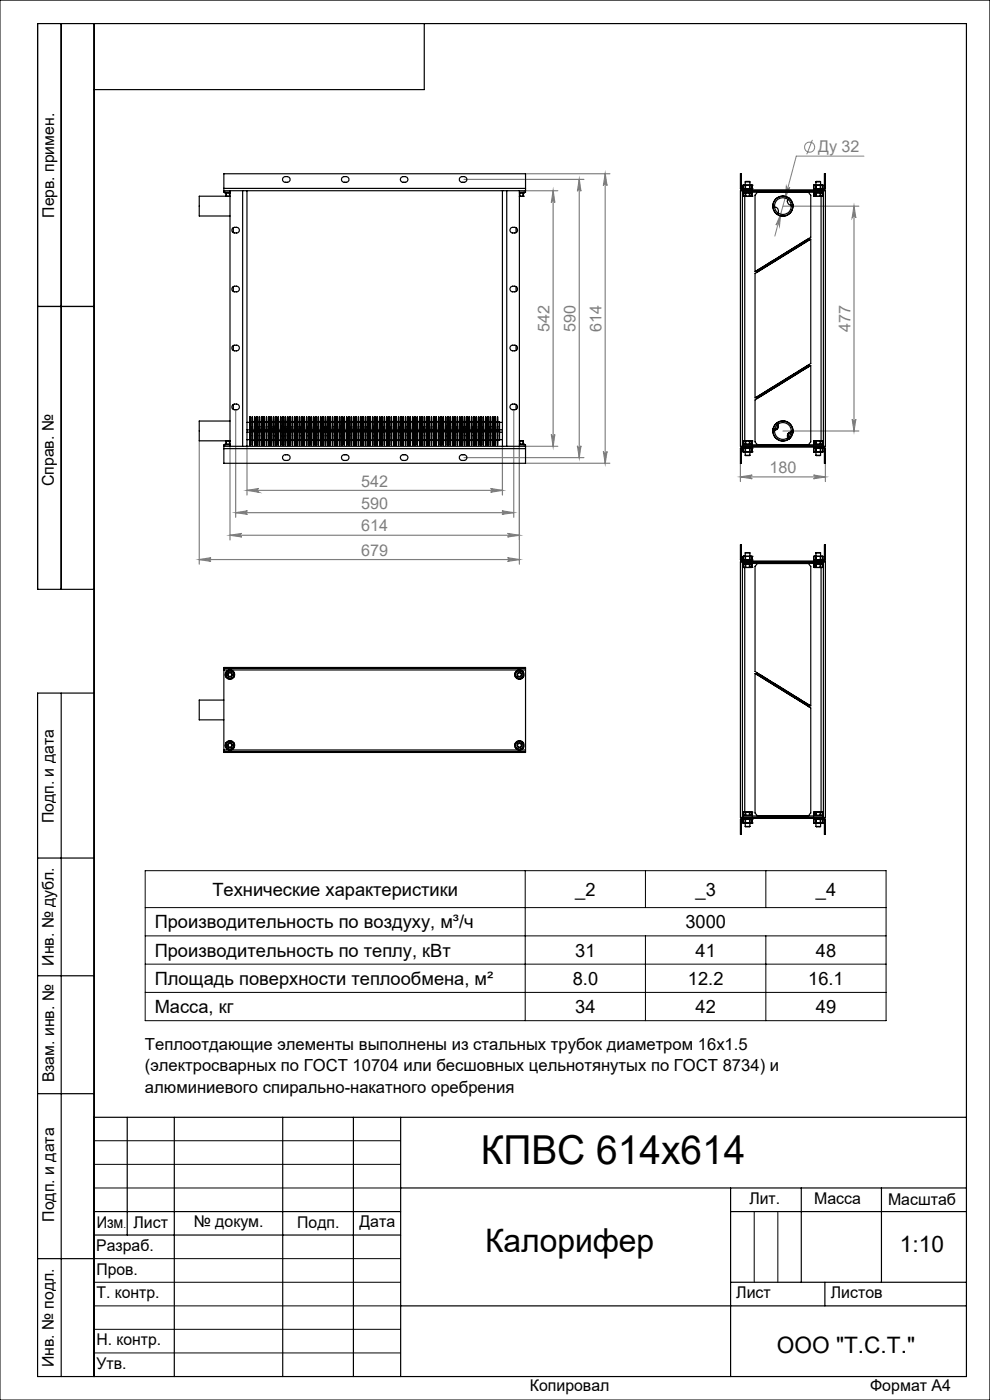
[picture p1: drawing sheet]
<svg xmlns="http://www.w3.org/2000/svg" width="210mm" height="297mm" viewBox="0 0 210 297" stroke-linecap="round" stroke-linejoin="round" font-family="sans-serif">
<defs><g id="words">
<text font-size="8.5" x="102" y="247">КПВС 614х614</text>
<text font-size="6.9" x="102.9" y="265.6">Калорифер</text>
<g font-size="4.8">
<text x="190.9" y="265.6">1:10</text>
<text x="164.8" y="287">ООО &quot;Т.С.Т.&quot;</text>
</g>
<g font-size="3.9">
<text x="45.1" y="190.1">Технические характеристики</text>
<text x="122" y="190">_2</text>
<text x="147.5" y="190">_3</text>
<text x="173.1" y="190">_4</text>
<text x="32.8" y="196.9">Производительность по воздуху, м³/ч</text>
<text x="145.4" y="196.9">3000</text>
<text x="32.8" y="202.9">Производительность по теплу, кВт</text>
<text x="122" y="202.9">31</text>
<text x="147.5" y="202.9">41</text>
<text x="173.1" y="202.9">48</text>
<text x="32.8" y="208.9">Площадь поверхности теплообмена, м²</text>
<text x="121.5" y="208.9">8.0</text>
<text x="145.9" y="208.9">12.2</text>
<text x="171.4" y="208.9">16.1</text>
<text x="32.8" y="214.9">Масса, кг</text>
<text x="122" y="214.9">34</text>
<text x="147.5" y="214.9">42</text>
<text x="173.1" y="214.9">49</text>
</g>
<g font-size="3.5">
<text x="30.7" y="222.8">Теплоотдающие элементы выполнены из стальных трубок диаметром 16x1.5</text>
<text x="30.7" y="227.3">(электросварных по ГОСТ 10704 или бесшовных цельнотянутых по ГОСТ 8734) и</text>
<text x="30.7" y="231.8">алюминиевого спирально-накатного оребрения</text>
</g>
<g font-size="3.4" fill="#808080">
<text x="173.5" y="32.3">Ду 32</text>
<text x="116.6" y="70.4" transform="rotate(-90 116.6 70.4)">542</text>
<text x="122.1" y="70.4" transform="rotate(-90 122.1 70.4)">590</text>
<text x="127.6" y="70.4" transform="rotate(-90 127.6 70.4)">614</text>
<text x="180.4" y="70.4" transform="rotate(-90 180.4 70.4)">477</text>
<text x="163.2" y="100.4">180</text>
<text x="76.6" y="103.2">542</text>
<text x="76.6" y="108">590</text>
<text x="76.6" y="112.7">614</text>
<text x="76.6" y="117.9">679</text>
</g>
<g font-size="3.4">
<text x="11.5" y="46.2" transform="rotate(-90 11.5 46.2)">Перв. примен.</text>
<text x="11.4" y="103.2" transform="rotate(-90 11.4 103.2)">Справ. №</text>
<text x="11.4" y="174.7" transform="rotate(-90 11.4 174.7)">Подп. и дата</text>
<text x="11.5" y="204.9" transform="rotate(-90 11.5 204.9)">Инв. № дубл.</text>
<text x="11.5" y="229.6" transform="rotate(-90 11.5 229.6)">Взам. инв. №</text>
<text x="159" y="255.5">Лит.</text>
<text x="172.7" y="255.5">Масса</text>
<text x="188.4" y="255.6">Масштаб</text>
<text x="11.5" y="259.2" transform="rotate(-90 11.5 259.2)">Подп. и дата</text>
<text x="20.5" y="260.4">Изм</text>
<text x="28.3" y="260.4">Лист</text>
<text x="41.1" y="260.4">№ докум.</text>
<text x="63.1" y="260.4">Подп.</text>
<text x="76.2" y="260.4">Дата</text>
<text x="20.4" y="265.4">Разраб.</text>
<text x="20.5" y="275.4">Т. контр.</text>
<text x="20.5" y="270.4">Пров.</text>
<text x="156.2" y="275.4">Лист</text>
<text x="176.2" y="275.4">Листов</text>
<text x="20.5" y="285.4">Н. контр.</text>
<text x="11.4" y="290" transform="rotate(-90 11.4 290)">Инв. № подл.</text>
<text x="20.5" y="290.4">Утв.</text>
<text x="112.4" y="295">Копировал</text>
<text x="184.6" y="295">Формат А4</text>
</g>
<text font-size="2.1" x="26.2" y="260.4">.</text>
</g></defs>
<g fill="none" stroke="#808080" stroke-width=".21">
<path d="M166.8 39.5a.38 .38 0 0 0 .3 .4 .38 .38 0 0 0 .4-.2l-1 2.3zM172.3 29.7l-1.2 3M183.3 33.1h-14.4l-4.5 17M165.6 45.4l-.3 2.6a.39 .39 0 0 0-.2-.5 .39 .39 0 0 0-.5 .3z"/>
<circle cx="171.7" cy="31.2" r="1.08"/>
</g>
<g fill="none" stroke="#808080" stroke-width=".25">
<path d="M98.4 38.1h25.5M111.5 36.9h17.9M122.9 38.1v59M122.9 38.1l.3 2.5a.37 .37 0 0 0-.3-.4 .37 .37 0 0 0-.4 .4zM128.4 36.9v61.4M128.4 36.9l.4 2.5a.39 .39 0 0 0-.4-.4 .39 .39 0 0 0-.4 .4zM111.5 40.5h6.8M117.3 40.5v54.2M117.3 40.5l.4 2.5a.37 .37 0 0 0-.4-.4 .37 .37 0 0 0-.4 .4zM166.1 43.7h16.1M181.2 43.7l.3 2.5a.39 .39 0 0 0-.3-.3 .39 .39 0 0 0-.4 .3zM181.2 43.7v47.7"/>
<path d="M42.3 93.5v26.2M48.8 94.7v19.8M50 86.9v22.8M52.4 94.7v10.3M98.4 97.1h25.5M106.6 94.7v10.3M109 86.9v22.8M110.2 94.7v25M111.5 94.7h6.8M111.5 98.3h17.9M116.9 92.2a.37 .37 0 0 0 .4 .3 .37 .37 0 0 0 .4-.3l-.4 2.5zM122.5 94.6a.37 .37 0 0 0 .4 .3 .37 .37 0 0 0 .3-.3l-.3 2.5z"/>
<path d="M128 95.8a.39 .39 0 0 0 .4 .3 .39 .39 0 0 0 .4-.3l-.4 2.5zM157.1 98.3v3.9M166.1 91.4h16.1M175.1 98.3v3.9M180.8 88.9a.39 .39 0 0 0 .4 .4 .39 .39 0 0 0 .3-.4l-.3 2.5zM42.3 118.7h67.9M42.3 118.7l2.5-.4a.39 .39 0 0 0-.4 .4 .39 .39 0 0 0 .4 .4zM48.8 113.6h61.4M48.8 113.6l2.5-.4a.37 .37 0 0 0-.4 .3 .37 .37 0 0 0 .4 .4zM50 108.8h59M50 108.8l2.5-.4a.37 .37 0 0 0-.4 .3 .37 .37 0 0 0 .4 .4zM52.4 104h54.2"/>
<path d="M52.4 104l2.5-.4a.39 .39 0 0 0-.4 .4 .39 .39 0 0 0 .4 .4zM104.1 103.6l2.5 .4-2.5 .4a.39 .39 0 0 0 .3-.4 .39 .39 0 0 0-.3-.4zM106.5 108.4l2.5 .4-2.5 .3a.37 .37 0 0 0 .3-.4 .37 .37 0 0 0-.3-.3zM107.7 118.3l2.5 .4-2.5 .4a.39 .39 0 0 0 .3-.4 .39 .39 0 0 0-.3-.4zM107.7 113.2l2.5 .4-2.5 .3a.37 .37 0 0 0 .3-.4 .37 .37 0 0 0-.3-.3zM157.1 101.2l2.5-.4a.39 .39 0 0 0-.4 .4 .39 .39 0 0 0 .4 .4zM157.1 101.2h18M172.6 100.8l2.5 .4-2.5 .4a.39 .39 0 0 0 .3-.4 .39 .39 0 0 0-.3-.4z"/>
</g>
<g fill="none" stroke="#000" stroke-width=".21">
<path d="M0 0h210v297h-210zM30.8 184.7h157.2v31.8h-157.2zM30.8 198.5h157.2M30.8 192.5h157.2M111.4 184.7v31.8M136.9 184.7v7.8M136.9 198.5v18M162.5 184.7v7.8M162.5 198.5v18M30.8 204.5h157.2M30.8 210.5h157.2M20 242h65"/>
<path d="M20 247h65M20 252h65M160 257v15M165 257v15M20 267h65M20 272h65M20 277h65M20 282h65M20 287h65"/>
</g>
<g fill="none" stroke="#000" stroke-width=".25">
<path d="M13 5v120M20 5v287M90 5v14h-70M8 65h12M20 125h-12v-120h197v287h-197v-145h12M13 147v145M8 182h12M8 207h12M8 232h12M20 237h185M27 237v25M37 237v55"/>
<path d="M60 237v55M75 237v55M85 237v55M20 257h65M85 252h120M155 252v40M155 257h50M170 252v20M187 252v20M8 267h12M20 262h65M85 277h120"/>
<path d="M155 272h50M175 272v5"/>
</g>
<g fill="#808080">
<path d="M165.6 45.4l-1 2.4a.39 .39 0 0 1 .5-.3 .39 .39 0 0 1 .2 .5zM166.8 39.5l-.3 2.5 1-2.3a.38 .38 0 0 1-.4 .3 .38 .38 0 0 1-.3-.5z"/>
<path d="M107.7 118.3l2.5 .4-2.5 .4a.39 .39 0 0 0 .3-.4 .39 .39 0 0 0-.3-.4zM42.3 118.7l2.5-.4a.39 .39 0 0 0-.4 .4 .39 .39 0 0 0 .4 .4z"/>
<path d="M157.1 101.2l2.5-.4a.39 .39 0 0 0-.4 .4 .39 .39 0 0 0 .4 .4zM172.6 100.8l2.5 .4-2.5 .4a.39 .39 0 0 0 .3-.4 .39 .39 0 0 0-.3-.4z"/>
<path d="M122.5 94.6a.37 .37 0 0 0 .4 .3 .37 .37 0 0 0 .3-.3l-.3 2.5zM122.9 38.1l.3 2.5a.37 .37 0 0 0-.3-.4 .37 .37 0 0 0-.4 .4z"/>
<path d="M117.3 40.5l.4 2.5a.37 .37 0 0 0-.4-.4 .37 .37 0 0 0-.4 .4zM116.9 92.2a.37 .37 0 0 0 .4 .3 .37 .37 0 0 0 .4-.3l-.4 2.5zM128.4 36.9l.4 2.5a.39 .39 0 0 0-.4-.4 .39 .39 0 0 0-.4 .4zM128 95.8a.39 .39 0 0 0 .4 .3 .39 .39 0 0 0 .4-.3l-.4 2.5zM181.2 43.7l.3 2.5a.39 .39 0 0 0-.3-.3 .39 .39 0 0 0-.4 .3zM180.8 88.9a.39 .39 0 0 0 .4 .4 .39 .39 0 0 0 .3-.4l-.3 2.5z"/>
<path d="M52.4 104l2.5-.4a.39 .39 0 0 0-.4 .4 .39 .39 0 0 0 .4 .4zM104.1 103.6l2.5 .4-2.5 .4a.39 .39 0 0 0 .3-.4 .39 .39 0 0 0-.3-.4zM48.8 113.6l2.5-.4a.37 .37 0 0 0-.4 .3 .37 .37 0 0 0 .4 .4zM107.7 113.2l2.5 .4-2.5 .3a.37 .37 0 0 0 .3-.4 .37 .37 0 0 0-.3-.3z"/>
<path d="M50 108.8l2.5-.4a.37 .37 0 0 0-.4 .3 .37 .37 0 0 0 .4 .4zM106.5 108.4l2.5 .4-2.5 .3a.37 .37 0 0 0 .3-.4 .37 .37 0 0 0-.3-.3z"/>
</g>
<g fill="none" stroke="#000" stroke-width=".25">
<path d="M47.5 40v.5M47.5 40v-3.1h64v3.1M47.5 40h64M60.1 37.6a.78 .78 0 0 1 1-.1 .78 .78 0 0 1 .4 .9 .82 .82 0 0 1-1 .3 .82 .82 0 0 1-.6-.8zM72.6 37.6a.78 .78 0 0 1 1-.1 .78 .78 0 0 1 .3 .9 .79 .79 0 0 1-.9 .3 .79 .79 0 0 1-.5-.9zM85.1 37.6a.88 .88 0 0 1 1.4 .5 .85 .85 0 0 1-1.4 .4l-.2-.4zM97.6 37.6a.78 .78 0 0 1 1-.1 .78 .78 0 0 1 .4 .9 .82 .82 0 0 1-1 .3 .82 .82 0 0 1-.6-.8zM111.5 40v.5M157.1 40v-3.1h.2v3.1M157.1 40h.2M157.3 40l.2 .3h17.1l.3-.3M157.6 39.3v1.2l-.3-.1-.2-.4"/>
<path d="M157.6 39.3h.4M157.6 39.3h.1M157.6 39.3h1.9M158 39.3h.2M158 39.3v.7M158.1 38.6h1M158.1 38.6v.7M158.2 39.3h.8M158.2 39.3v.7M159 39.3h.5M159 39.3v.7M159.1 38.6v1.4"/>
<path d="M159.5 39.3h.1M159.5 39.3v.7M172.6 39.3h.4M172.6 39.3h.1M172.6 39.3h1.9M172.6 39.3v.7M173 39.3h.1M173 39.3v.7M173.1 38.6h1M173.1 38.6v.7M173.1 39.3h.9M173.1 39.3v.7"/>
<path d="M174 39.3h.1M174 39.3v.7M174.1 38.6v.7M174.1 39.3h.4M174.1 39.3v.7M174.5 39.3h.1M174.5 39.3v.7M174.9 40v-3.1h.2v3.1M174.9 40h.2M175.1 40l-.1 .2-.3 .3-.1-.4h-2v.2M47.5 40.5v.3h1.3M47.5 40.5h4"/>
<path d="M47.8 40.8v.2h1M47.9 41.6h.1M47.9 41.6l.9 .1M47.9 41.6h-5.6v4.2h6.5M47.9 41v.6M48 41.6h.7M48 41v.6M48.7 41.6h.1M48.7 41v.6M48.8 40.5v54.2M49.4 48.4a.77 .77 0 0 1 .9-.2 .77 .77 0 0 1 .4 .9 .79 .79 0 0 1-1 .4 .79 .79 0 0 1-.5-1zM49.5 48.3v1.1"/>
<path d="M51.5 40.5h56M51.5 40.5v54.2M52.4 40.5v54.2M106.6 40.5v54.2M107.5 40.5h4M107.5 40.5v54.2M108.3 48.4a.88 .88 0 0 1 1.5 .4 .85 .85 0 0 1-1.5 .4l-.1-.4zM109.5 48.3v1.1M110.2 41.6h.1M110.2 40.5v54.2M110.3 41.6h.6M110.3 41v.6"/>
<path d="M110.9 41.6h.1M110.9 41v.6M111 41.6h.1M111 41.6l-.8 .1M111 41v.6M111.2 40.8v.2h-1M111.5 40.5v.3h-1.3M157.1 40.5h18v54.2h-18zM157.5 40.5h.1M157.5 40.8h17.1l.1-.3v54.2l-.1-.3h-17.1M157.5 40.5v54.2M157.6 40.1h2v.2"/>
<path d="M157.6 40.8v.8M157.6 40h.1M157.6 40h.4M157.6 41.6h.1M157.6 41.6h1.9M157.6 40l.2 .1M157.7 41.6h.3M157.7 41v.6M158 41.7v51.8M158 40h.2M158 41.6h.2M158 41v.6"/>
<path d="M158.2 40h.8M158.2 41.6h.8M158.2 41v.6M159 41.6h.1M159 41v.6M159 40h.1M159.1 40h.4M159.1 41.6h.4M159.1 41v.6M159.5 41.6h.1M159.5 41v.6M159.5 40h.1"/>
<path d="M159.5 40l-.1 .1M159.6 40.8v.2h-2M160.2 58l11.8-7.3v26.4l-11.8 7.3zM160.4 57.5l.2 .2M160.6 40.8h10.9l.5 .6v8.9l-11.8 7.3v-16.2zM163.9 44h.1M164.3 43.9a.83 .83 0 0 1 .7 1.3M164.8 45.4h.1M167.1 42.3a.87 .87 0 0 0 .8 1.2M167.4 42h-.1M168.2 43.5h.1M171.6 50.6l-11.2 6.9"/>
<path d="M171.6 50.6l.1 .3M171.7 50.9l-11.1 6.8M172.6 40.8v.2h2v-.2M172.6 40h.1M172.6 40h.4M172.6 40l.2 .1M172.6 41.6h.1M172.6 41.6h.4M172.6 41.6h1.9M172.6 41v.6M173 40h.1M173 41.6h.2"/>
<path d="M173 41v.6M173.1 40h.9M173.2 41.6h.8M173.2 41v.6M174 41.6h.1M174 41v.6M174 40h.1M174.1 40h.4M174.1 41.6h.4M174.1 41v.6M174.2 41.7v51.8M174.5 41.6h.1"/>
<path d="M174.5 41v.6M174.5 40h.1M174.5 40l-.1 .1M49.2 73.5a.82 .82 0 0 1 1-.3 .82 .82 0 0 1 .6 .8 .79 .79 0 0 1-1 .5 .79 .79 0 0 1-.6-1zM49.4 60.9a.78 .78 0 0 1 .9-.2 .78 .78 0 0 1 .4 .9 .79 .79 0 0 1-1 .3 .79 .79 0 0 1-.5-.9zM49.5 60.8v1M49.5 73.3v1.1M108.3 73.4a.85 .85 0 0 1 1.5 .4 .85 .85 0 0 1-.8 .7 .85 .85 0 0 1-.8-.5zM108.3 60.9a.88 .88 0 0 1 1.5 .4 .85 .85 0 0 1-1.5 .4l-.1-.4zM109.5 60.8v1M109.5 73.3v1.1M168.4 79.3v.1"/>
<path d="M168.6 79.6h.1M171.6 77.4l-11.2 6.9M171.6 77.4l.1 .3M171.7 77.7l-11.1 6.8M47.5 94.7v.5M47.5 95.2h64M47.5 95.2v3.1h64v-3.1M47.5 94.7h4M47.9 93.6h.1M47.9 93.5v.7M48 93.6h.7M48 93.6v.6"/>
<path d="M48.7 93.6h.1M48.7 93.6v.6M48.8 94.2h-1v.2M48.8 89.3h-6.5v4.2h6.5M48.8 94.4h-1.3v.3M49.4 85.9a.77 .77 0 0 1 .9-.2 .77 .77 0 0 1 .4 .9 .79 .79 0 0 1-1 .4 .79 .79 0 0 1-.5-1zM49.5 85.8v1.1M51.5 94.7h56M52.4 91.2h.6M52.4 89.6h.6M52.4 93.3h.6M52.4 91.7h.6"/>
<path d="M53 88.4v2.1M53 88.4v3M53 90.5v3.9M53 88.4h.1M53 94.4h.1M53 90.5h.1M53.1 88.4v2.1M53.1 90.5v2M53.1 92.5v1.9M53.1 88.4v1.1M53.1 90.5v1.1M53.1 89.5v1.8"/>
<path d="M53.1 91.6v.9M53.1 92.5v.9M53.1 91.3v.1M53.1 91.3h.4M53.1 89.5h.4M53.1 93.4v1M53.1 93.4h.4M53.1 91.6h.4M53.5 89.5v1.8M53.5 91.6v1.8M53.5 91.3v.1M53.5 93.4v1"/>
<path d="M53.5 88.4v2.1M53.5 90.5v3.9M53.5 88.4h.1M53.5 88.4v1.1M53.5 94.4h.1M53.5 90.5h.1M53.5 90.5v1.1M53.6 88.4v2.1M53.6 90.5v2M53.6 92.5v1.9M53.6 88.4v1.1M53.6 90.5v1.1"/>
<path d="M53.6 89.5v1.8M53.6 91.6v.9M53.6 92.5v.9M53.6 91.3v.1M53.6 91.3h.4M53.6 89.5h.4M53.6 93.4v1M53.6 93.4h.4M53.6 91.6h.4M54 89.5v1.8M54 91.6v1.8M54 91.3v.1"/>
<path d="M54 93.4v1M54 88.4v2.1M54 90.5v3.9M54 88.4h.1M54 88.4v1.1M54 94.4h.1M54 90.5h.1M54 90.5v1.1M54 88.4l.1 1.1M54 90.5l.1 1.1M54.1 89.5v1.8M54.1 91.6v1.8"/>
<path d="M54.1 91.3v.1M54.1 91.3h.4M54.1 89.5h.4M54.1 93.4l-.1 1M54.1 93.4h.4M54.1 91.6h.4M54.5 89.5v1.8M54.5 91.6v1.8M54.5 91.3v.1M54.5 93.4v1M54.5 88.4v2.1M54.5 90.5v3.9"/>
<path d="M54.5 88.4h.1M54.5 88.4v1.1M54.5 94.4h.1M54.5 90.5h.1M54.5 90.5v1.1M54.6 88.4v2.1M54.6 90.5v3.9M54.6 88.4v1.1M54.6 90.5v1.1M54.6 89.5v1.8M54.6 91.6v1.8M54.6 91.3v.1"/>
<path d="M54.6 91.3h.4M54.6 89.5h.4M54.6 93.4v1M54.6 93.4h.4M54.6 91.6h.4M55 89.5v1.8M55 91.6v1.8M55 91.3v.1M55 93.4v1M55 88.4v2.1M55 90.5v3.9M55 88.4h.1"/>
<path d="M55 88.4v1.1M55 94.4h.1M55 90.5h.1M55 90.5v1.1M55.1 88.4v2.1M55.1 90.5v3.9M55.1 88.4v1.1M55.1 90.5v1.1M55.1 89.5v1.8M55.1 91.6v1.8M55.1 91.3v.1M55.1 91.3h.4"/>
<path d="M55.1 89.5h.4M55.1 93.4v1M55.1 93.4h.4M55.1 91.6h.4M55.5 89.5v1.8M55.5 91.6v1.8M55.5 91.3v.1M55.5 93.4v1M55.5 88.4v2.1M55.5 90.5v3.9M55.5 88.4h.1M55.5 88.4v1.1"/>
<path d="M55.5 90.5v1.1M55.5 94.4h.1M55.5 90.5h.1M55.6 88.4v2.1M55.6 90.5v2M55.6 92.5v1.9M55.6 88.4v1.1M55.6 90.5v1.1M55.6 89.5v1.8M55.6 91.6v.9M55.6 92.5v.9M55.6 91.3v.1"/>
<path d="M55.6 91.3h.4M55.6 89.5h.4M55.6 93.4v1M55.6 93.4h.4M55.6 91.6h.4M56 89.5v1.8M56 91.6v1.8M56 91.3v.1M56 93.4v1M56 88.4v2.1M56 90.5v3.9M56 88.4h.1"/>
<path d="M56 88.4v1.1M56 94.4h.1M56 90.5h.1M56 90.5v1.1M56.1 88.4v2.1M56.1 90.5v3.9M56.1 88.4v1.1M56.1 90.5v1.1M56.1 89.5v1.8M56.1 91.6v1.8M56.1 91.3v.1M56.1 91.3h.4"/>
<path d="M56.1 89.5h.4M56.1 93.4v1M56.1 93.4h.4M56.1 91.6h.4M56.5 89.5v1.8M56.5 91.6v1.8M56.5 91.3v.1M56.5 93.4v1M56.5 88.4h.1M56.5 88.4v1.1M56.5 94.4h.1M56.5 90.5h.1"/>
<path d="M56.5 90.5v1.1M56.6 88.4v2.1M56.6 90.5v3.9M56.6 88.4v1.1M56.6 90.5v1.1M56.6 89.5v1.8M56.6 91.6v1.8M56.6 91.3v.1M56.6 91.3h.4M56.6 89.5h.4M56.6 93.4v1M56.6 93.4h.4"/>
<path d="M56.6 91.6h.4M57 89.5v1.8M57 91.6v1.8M57 91.3v.1M57 93.4v1M57 88.4v2.1M57 90.5v3.9M57 88.4h.1M57 88.4v1.1M57 94.4h.1M57 90.5h.1M57 90.5v1.1"/>
<path d="M57 90.5v2M57 92.5v1.9M57 88.4l.1 1.1M57 90.5l.1 1.1M57.1 89.5v1.8M57.1 91.6v.9M57.1 92.5v.9M57.1 91.3v.1M57.1 91.3h.4M57.1 89.5h.4M57.1 93.4l-.1 1M57.1 93.4h.4"/>
<path d="M57.1 91.6h.4M57.5 89.5v1.8M57.5 91.6v1.8M57.5 91.3v.1M57.5 93.4v1M57.5 88.4v2.1M57.5 90.5v3.9M57.5 88.4h.1M57.5 88.4v1.1M57.5 94.4h.1M57.5 90.5h.1M57.5 90.5v1.1"/>
<path d="M57.6 88.4v2.1M57.6 90.5v2M57.6 92.5v1.9M57.6 88.4v1.1M57.6 90.5v1.1M57.6 89.5v1.8M57.6 91.6v.9M57.6 92.5v.9M57.6 91.3v.1M57.6 91.3h.4M57.6 89.5h.4M57.6 93.4v1"/>
<path d="M57.6 93.4h.4M57.6 91.6h.4M58 89.5v1.8M58 91.6v1.8M58 91.3v.1M58 93.4v1M58 88.4v2.1M58 90.5v3.9M58 88.4h.1M58 88.4v1.1M58 94.4h.1M58 90.5h.1"/>
<path d="M58 90.5v1.1M58.1 88.4v2.1M58.1 90.5v3.9M58.1 88.4v1.1M58.1 90.5v1.1M58.1 89.5v1.8M58.1 91.6v1.8M58.1 91.3v.1M58.1 91.3h.4M58.1 89.5h.4M58.1 93.4v1M58.1 93.4h.4"/>
<path d="M58.1 91.6h.4M58.5 89.5v1.8M58.5 91.6v1.8M58.5 91.3v.1M58.5 93.4v1M58.5 88.4h.1M58.5 88.4v1.1M58.5 94.4h.1M58.5 90.5h.1M58.5 90.5v1.1M58.6 88.4v2.1M58.6 90.5v3.9"/>
<path d="M58.6 88.4v1.1M58.6 90.5v1.1M58.6 89.5v1.8M58.6 91.6v1.8M58.6 91.3v.1M58.6 91.3h.4M58.6 89.5h.4M58.6 93.4v1M58.6 93.4h.4M58.6 91.6h.4M59 89.5v1.8M59 91.6v1.8"/>
<path d="M59 91.3v.1M59 93.4v1M59 88.4v2.1M59 90.5v3.9M59 88.4h.1M59 88.4v1.1M59 94.4h.1M59 90.5h.1M59 90.5v1.1M59.1 88.4v2.1M59.1 90.5v2M59.1 92.5v1.9"/>
<path d="M59.1 88.4v1.1M59.1 90.5v1.1M59.1 89.5v1.8M59.1 91.6v.9M59.1 92.5v.9M59.1 91.3v.1M59.1 91.3h.4M59.1 89.5h.4M59.1 93.4v1M59.1 93.4h.4M59.1 91.6h.4M59.5 89.5v1.8"/>
<path d="M59.5 91.6v1.8M59.5 91.3v.1M59.5 93.4v1M59.5 88.4v2.1M59.5 90.5v3.9M59.5 88.4h.1M59.5 88.4v1.1M59.5 94.4h.1M59.5 90.5h.1M59.5 90.5v1.1M59.5 88.4l.1 1.1M59.5 90.5l.1 1.1"/>
<path d="M59.6 89.5v1.8M59.6 91.6v1.8M59.6 91.3v.1M59.6 91.3h.4M59.6 89.5h.4M59.6 93.4l-.1 1M59.6 93.4h.4M59.6 91.6h.4M60 89.5v1.8M60 91.6v1.8M60 91.3v.1M60 93.4v1"/>
<path d="M60 88.4v2.1M60 88.4h.1M60 88.4v1.1M60 94.4h.1M60 90.5h.1M60 90.5v1.1M60 90.5v3.9M60 88.4l.1 1.1M60 90.5l.1 1.1M60.1 89.5v1.8M60.1 91.6v1.8M60.1 91.3v.1"/>
<path d="M60.1 91.3h.4M60.1 89.5h.4M60.1 93.4l-.1 1M60.1 93.4h.4M60.1 91.6h.4M60.2 96.6a.76 .76 0 0 1 .9-.1 .76 .76 0 0 1 .4 .9 .79 .79 0 0 1-1 .3 .79 .79 0 0 1-.5-.9zM60.5 89.5v1.8M60.5 91.6v1.8M60.5 91.3v.1M60.5 93.4v1M60.5 88.4v2.1M60.5 90.5v3.9"/>
<path d="M60.5 88.4h.1M60.5 88.4v1.1M60.5 94.4h.1M60.5 90.5h.1M60.5 90.5v1.1M60.6 88.4v2.1M60.6 90.5v3.9M60.6 88.4v1.1M60.6 90.5v1.1M60.6 89.5v1.8M60.6 91.6v1.8M60.6 91.3v.1"/>
<path d="M60.6 91.3h.4M60.6 89.5h.4M60.6 93.4v1M60.6 93.4h.4M60.6 91.6h.4M61 89.5v1.8M61 91.6v1.8M61 91.3v.1M61 93.4v1M61 88.4v2.1M61 90.5v3.9M61 88.4h.1"/>
<path d="M61 88.4v1.1M61 94.4h.1M61 90.5h.1M61 90.5v1.1M61.1 88.4v2.1M61.1 90.5v2M61.1 92.5v1.9M61.1 88.4v1.1M61.1 90.5v1.1M61.1 89.5v1.8M61.1 91.6v.9M61.1 92.5v.9"/>
<path d="M61.1 91.3v.1M61.1 91.3h.4M61.1 89.5h.4M61.1 93.4v1M61.1 93.4h.4M61.1 91.6h.4M61.5 89.5v1.8M61.5 91.6v1.8M61.5 91.3v.1M61.5 93.4v1M61.5 88.4v2.1M61.5 90.5v3.9"/>
<path d="M61.5 88.4h.1M61.5 88.4v1.1M61.5 94.4h.1M61.5 90.5h.1M61.5 90.5v1.1M61.6 88.4v2.1M61.6 90.5v3.9M61.6 88.4v1.1M61.6 90.5v1.1M61.6 89.5v1.8M61.6 91.6v1.8M61.6 91.3v.1"/>
<path d="M61.6 91.3h.4M61.6 89.5h.4M61.6 93.4v1M61.6 93.4h.4M61.6 91.6h.4M62 89.5v1.8M62 91.6v1.8M62 91.3v.1M62 93.4v1M62 88.4v2.1M62 90.5v3.9M62 88.4h.1"/>
<path d="M62 88.4v1.1M62 94.4h.1M62 90.5h.1M62 90.5v1.1M62.1 88.4v2.1M62.1 90.5v3.9M62.1 88.4v1.1M62.1 90.5v1.1M62.1 89.5v1.8M62.1 91.6v1.8M62.1 91.3v.1M62.1 91.3h.4"/>
<path d="M62.1 89.5h.4M62.1 93.4v1M62.1 93.4h.4M62.1 91.6h.4M62.5 89.5v1.8M62.5 91.6v1.8M62.5 91.3v.1M62.5 93.4v1M62.5 88.4v2.1M62.5 90.5v3.9M62.5 88.4h.1M62.5 88.4v1.1"/>
<path d="M62.5 94.4h.1M62.5 90.5h.1M62.5 90.5v1.1M62.5 88.4l.1 1.1M62.5 90.5l.1 1.1M62.6 89.5v1.8M62.6 91.6v1.8M62.6 91.3v.1M62.6 91.3h.4M62.6 89.5h.4M62.6 93.4l-.1 1M62.6 93.4h.4"/>
<path d="M62.6 91.6h.4M63 89.5v1.8M63 91.6v1.8M63 91.3v.1M63 93.4v1M63 88.4v2.1M63 90.5v3.9M63 88.4h.1M63 88.4v1.1M63 94.4h.1M63 90.5h.1M63 90.5v1.1"/>
<path d="M63.1 88.4v2.1M63.1 89.5v1.8h.4M63.1 90.5v2M63.1 92.5v1.9M63.1 91.6v.9M63.1 92.5v.9M63.1 88.4v1.1M63.1 90.5v1.1M63.1 93.4v1M63.1 89.5h.4M63.1 93.4h.4M63.1 91.6h.4"/>
<path d="M63.5 89.5v1.8M63.5 91.6v1.8M63.5 91.3v.1M63.5 93.4v1M63.5 88.4v2.1M63.5 90.5v3.9M63.5 88.4h.1M63.5 88.4v1.1M63.5 94.4h.1M63.5 90.5h.1M63.5 90.5v1.1M63.6 88.4v2.1"/>
<path d="M63.6 90.5v2M63.6 92.5v1.9M63.6 88.4v1.1M63.6 90.5v1.1M63.6 89.5v1.8M63.6 91.6v.9M63.6 92.5v.9M63.6 91.3v.1M63.6 89.5h.4M63.6 93.4v1M63.6 93.4h.4M63.6 91.6h.4"/>
<path d="M64 88.4v2.1M64 89.5v1.8h-.4M64 90.5v3.9M64 91.6v1.8M64 88.4h.1M64 88.4v1.1M64 90.5v1.1M64 93.4v1M64 94.4h.1M64 90.5h.1M64.1 88.4v2.1M64.1 90.5v3.9"/>
<path d="M64.1 88.4v1.1M64.1 90.5v1.1M64.1 89.5v1.8M64.1 91.6v1.8M64.1 91.3v.1M64.1 91.3h.4M64.1 89.5h.4M64.1 93.4v1M64.1 93.4h.4M64.1 91.6h.4M64.5 89.5v1.8M64.5 91.6v1.8"/>
<path d="M64.5 91.3v.1M64.5 93.4v1M64.5 88.4v2.1M64.5 88.4h.1M64.5 88.4v1.1M64.5 94.4h.1M64.5 90.5h.1M64.5 90.5v1.1M64.6 90.5v3.9M64.6 88.4v1.1M64.6 90.5v1.1M64.6 89.5v1.8"/>
<path d="M64.6 91.6v1.8M64.6 91.3v.1M64.6 91.3h.4M64.6 89.5h.4M64.6 93.4v1M64.6 93.4h.4M64.6 91.6h.4M65 89.5v1.8M65 91.6v1.8M65 91.3v.1M65 93.4v1M65 88.4v2.1"/>
<path d="M65 90.5v3.9M65 88.4h.1M65 88.4v1.1M65 94.4h.1M65 90.5h.1M65 90.5v1.1M65.1 88.4v2.1M65.1 90.5v2M65.1 92.5v1.9M65.1 88.4v1.1M65.1 90.5v1.1M65.1 89.5v1.8"/>
<path d="M65.1 91.6v.9M65.1 92.5v.9M65.1 91.3v.1M65.1 91.3h.4M65.1 89.5h.4M65.1 93.4v1M65.1 93.4h.4M65.1 91.6h.4M65.5 89.5v1.8M65.5 91.6v1.8M65.5 91.3v.1M65.5 93.4v1"/>
<path d="M65.5 88.4v2.1M65.5 90.5v3.9M65.5 88.4h.1M65.5 88.4v1.1M65.5 94.4h.1M65.5 90.5h.1M65.5 90.5v1.1M65.5 88.4l.1 1.1M65.5 90.5l.1 1.1M65.6 89.5v1.8M65.6 91.6v1.8M65.6 91.3v.1"/>
<path d="M65.6 91.3h.4M65.6 89.5h.4M65.6 93.4l-.1 1M65.6 93.4h.4M65.6 91.6h.4M66 89.5v1.8M66 91.6v1.8M66 91.3v.1M66 93.4v1M66 88.4v2.1M66 90.5v3.9M66 88.4h.1"/>
<path d="M66 88.4v1.1M66 94.4h.1M66 90.5h.1M66 90.5v1.1M66.1 88.4v2.1M66.1 89.5v1.8h.4M66.1 91.6v.9M66.1 92.5v.9M66.1 90.5v2M66.1 92.5v1.9M66.1 88.4v1.1M66.1 90.5v1.1"/>
<path d="M66.1 93.4v1M66.1 89.5h.4M66.1 93.4h.4M66.1 91.6h.4M66.5 89.5v1.8M66.5 91.6v1.8M66.5 91.3v.1M66.5 93.4v1M66.5 88.4v2.1M66.5 90.5v3.9M66.5 88.4h.1M66.5 88.4v1.1"/>
<path d="M66.5 94.4h.1M66.5 90.5h.1M66.5 90.5v1.1M66.6 88.4v2.1M66.6 90.5v3.9M66.6 88.4v1.1M66.6 90.5v1.1M66.6 89.5v1.8M66.6 91.6v1.8M66.6 91.3v.1M66.6 89.5h.4M66.6 93.4v1"/>
<path d="M66.6 93.4h.4M66.6 91.6h.4M67 88.4v2.1M67 89.5v1.8h-.4M67 90.5v3.9M67 91.6v1.8M67 88.4h.1M67 88.4v1.1M67 90.5v1.1M67 93.4v1M67 94.4h.1M67 90.5h.1"/>
<path d="M67.1 88.4v2.1M67.1 90.5v2M67.1 92.5v1.9M67.1 88.4v1.1M67.1 90.5v1.1M67.1 89.5v1.8M67.1 91.6v.9M67.1 92.5v.9M67.1 91.3v.1M67.1 91.3h.4M67.1 89.5h.4M67.1 93.4v1"/>
<path d="M67.1 93.4h.4M67.1 91.6h.4M67.5 89.5v1.8M67.5 91.6v1.8M67.5 91.3v.1M67.5 93.4v1M67.5 88.4v2.1M67.5 90.5v3.9M67.5 88.4h.1M67.5 88.4v1.1M67.5 94.4h.1M67.5 90.5h.1"/>
<path d="M67.5 90.5v1.1M67.6 88.4v2.1M67.6 90.5v3.9M67.6 88.4v1.1M67.6 90.5v1.1M67.6 89.5v1.8M67.6 91.6v1.8M67.6 91.3v.1M67.6 91.3h.4M67.6 89.5h.4M67.6 93.4v1M67.6 93.4h.4"/>
<path d="M67.6 91.6h.4M68 89.5v1.8M68 91.6v1.8M68 91.3v.1M68 93.4v1M68 88.4h.1M68 88.4v1.1M68 94.4h.1M68 90.5h.1M68 90.5v1.1M68.1 88.4v2.1M68.1 90.5v3.9"/>
<path d="M68.1 88.4v1.1M68.1 90.5v1.1M68.1 89.5v1.8M68.1 91.6v1.8M68.1 91.3v.1M68.1 91.3h.4M68.1 89.5h.4M68.1 93.4v1M68.1 93.4h.4M68.1 91.6h.4M68.5 89.5v1.8M68.5 91.6v1.8"/>
<path d="M68.5 91.3v.1M68.5 93.4v1M68.5 88.4v2.1M68.5 90.5v3.9M68.5 88.4h.1M68.5 88.4v1.1M68.5 94.4h.1M68.5 90.5h.1M68.5 90.5v1.1M68.5 90.5v2M68.5 92.5v1.9M68.5 88.4l.1 1.1"/>
<path d="M68.5 90.5l.1 1.1M68.6 89.5v1.8M68.6 91.6v.9M68.6 92.5v.9M68.6 91.3v.1M68.6 91.3h.4M68.6 89.5h.4M68.6 93.4l-.1 1M68.6 93.4h.4M68.6 91.6h.4M69 89.5v1.8M69 91.6v1.8"/>
<path d="M69 91.3v.1M69 93.4v1M69 88.4v2.1M69 90.5v3.9M69 88.4h.1M69 88.4v1.1M69 94.4h.1M69 90.5h.1M69 90.5v1.1M69.1 88.4v2.1M69.1 90.5v2M69.1 92.5v1.9"/>
<path d="M69.1 88.4v1.1M69.1 90.5v1.1M69.1 89.5v1.8M69.1 91.6v.9M69.1 92.5v.9M69.1 91.3v.1M69.1 91.3h.4M69.1 89.5h.4M69.1 93.4v1M69.1 93.4h.4M69.1 91.6h.4M69.5 89.5v1.8"/>
<path d="M69.5 91.6v1.8M69.5 91.3v.1M69.5 93.4v1M69.5 88.4v2.1M69.5 90.5v3.9M69.5 88.4h.1M69.5 88.4v1.1M69.5 94.4h.1M69.5 90.5h.1M69.5 90.5v1.1M69.6 88.4v2.1M69.6 90.5v3.9"/>
<path d="M69.6 88.4v1.1M69.6 90.5v1.1M69.6 89.5v1.8M69.6 91.6v1.8M69.6 91.3v.1M69.6 91.3h.4M69.6 89.5h.4M69.6 93.4v1M69.6 93.4h.4M69.6 91.6h.4M70 89.5v1.8M70 91.6v1.8"/>
<path d="M70 91.3v.1M70 93.4v1M70 88.4v2.1M70 90.5v3.9M70 88.4h.1M70 88.4v1.1M70 90.5v1.1M70 94.4h.1M70 90.5h.1M70.1 88.4v2.1M70.1 90.5v3.9M70.1 88.4v1.1"/>
<path d="M70.1 90.5v1.1M70.1 89.5v1.8M70.1 91.6v1.8M70.1 91.3v.1M70.1 91.3h.4M70.1 89.5h.4M70.1 93.4v1M70.1 93.4h.4M70.1 91.6h.4M70.5 89.5v1.8M70.5 91.6v1.8M70.5 91.3v.1"/>
<path d="M70.5 93.4v1M70.5 90.5v3.9M70.5 88.4h.1M70.5 88.4v1.1M70.5 94.4h.1M70.5 90.5h.1M70.5 90.5v1.1M70.6 88.4v2.1M70.6 88.4v1.1M70.6 90.5v1.1M70.6 89.5v1.8M70.6 91.6v1.8"/>
<path d="M70.6 91.3v.1M70.6 91.3h.4M70.6 89.5h.4M70.6 93.4v1M70.6 93.4h.4M70.6 91.6h.4M71 89.5v1.8M71 91.6v1.8M71 91.3v.1M71 93.4v1M71 88.4v2.1M71 90.5v3.9"/>
<path d="M71 88.4h.1M71 88.4v1.1M71 94.4h.1M71 90.5h.1M71 90.5v1.1M71 90.5v2M71 92.5v1.9M71 88.4l.1 1.1M71 90.5l.1 1.1M71.1 89.5v1.8M71.1 91.6v.9M71.1 92.5v.9"/>
<path d="M71.1 91.3v.1M71.1 91.3h.4M71.1 89.5h.4M71.1 93.4l-.1 1M71.1 93.4h.4M71.1 91.6h.4M71.5 89.5v1.8M71.5 91.6v1.8M71.5 91.3v.1M71.5 93.4v1M71.5 88.4v2.1M71.5 90.5v3.9"/>
<path d="M71.5 88.4h.1M71.5 88.4v1.1M71.5 94.4h.1M71.5 90.5h.1M71.5 90.5v1.1M71.5 88.4l.1 1.1M71.5 90.5l.1 1.1M71.6 89.5v1.8M71.6 91.6v1.8M71.6 91.3v.1M71.6 91.3h.4M71.6 89.5h.4"/>
<path d="M71.6 93.4l-.1 1M71.6 93.4h.4M71.6 91.6h.4M72 89.5v1.8M72 91.6v1.8M72 91.3v.1M72 93.4v1M72 88.4v2.1M72 90.5v3.9M72 88.4h.1M72 88.4v1.1M72 94.4h.1"/>
<path d="M72 90.5h.1M72 90.5v1.1M72.1 88.4v2.1M72.1 90.5v3.9M72.1 88.4v1.1M72.1 90.5v1.1M72.1 89.5v1.8M72.1 91.6v1.8M72.1 91.3v.1M72.1 91.3h.4M72.1 89.5h.4M72.1 93.4v1"/>
<path d="M72.1 93.4h.4M72.1 91.6h.4M72.5 89.5v1.8M72.5 91.6v1.8M72.5 91.3v.1M72.5 93.4v1M72.5 96.8a.82 .82 0 0 1 .9-.4 .82 .82 0 0 1 .6 .8 .79 .79 0 0 1-1 .5 .79 .79 0 0 1-.5-.9zM72.5 88.4v2.1M72.5 90.5v3.9M72.5 88.4h.1M72.5 88.4v1.1M72.5 94.4h.1"/>
<path d="M72.5 90.5h.1M72.5 90.5v1.1M72.6 88.4v2.1M72.6 90.5v3.9M72.6 88.4v1.1M72.6 90.5v1.1M72.6 89.5v1.8M72.6 91.6v1.8M72.6 91.3v.1M72.6 91.3h.4M72.6 89.5h.4M72.6 93.4v1"/>
<path d="M72.6 93.4h.4M72.6 91.6h.4M73 89.5v1.8M73 91.6v1.8M73 91.3v.1M73 93.4v1M73 88.4v2.1M73 90.5v3.9M73 88.4h.1M73 88.4v1.1M73 94.4h.1M73 90.5h.1"/>
<path d="M73 90.5v1.1M73.1 88.4v2.1M73.1 90.5v2M73.1 92.5v1.9M73.1 88.4v1.1M73.1 90.5v1.1M73.1 89.5v1.8M73.1 91.6v.9M73.1 92.5v.9M73.1 91.3v.1M73.1 91.3h.4M73.1 89.5h.4"/>
<path d="M73.1 93.4v1M73.1 93.4h.4M73.1 91.6h.4M73.5 89.5v1.8M73.5 91.6v1.8M73.5 91.3v.1M73.5 93.4v1M73.5 88.4v2.1M73.5 90.5v3.9M73.5 88.4h.1M73.5 88.4v1.1M73.5 94.4h.1"/>
<path d="M73.5 90.5h.1M73.5 90.5v1.1M73.6 88.4v2.1M73.6 90.5v3.9M73.6 88.4v1.1M73.6 90.5v1.1M73.6 89.5v1.8M73.6 91.6v1.8M73.6 91.3v.1M73.6 91.3h.4M73.6 89.5h.4M73.6 93.4v1"/>
<path d="M73.6 93.4h.4M73.6 91.6h.4M74 89.5v1.8M74 91.6v1.8M74 91.3v.1M74 93.4v1M74 88.4v2.1M74 88.4h.1M74 88.4v1.1M74 94.4h.1M74 90.5h.1M74 90.5v1.1"/>
<path d="M74 90.5v3.9M74 88.4l.1 1.1M74 90.5l.1 1.1M74.1 89.5v1.8M74.1 91.6v1.8M74.1 91.3v.1M74.1 91.3h.4M74.1 89.5h.4M74.1 93.4l-.1 1M74.1 93.4h.4M74.1 91.6h.4M74.5 89.5v1.8"/>
<path d="M74.5 91.6v1.8M74.5 91.3v.1M74.5 93.4v1M74.5 88.4v2.1M74.5 90.5v3.9M74.5 88.4h.1M74.5 88.4v1.1M74.5 94.4h.1M74.5 90.5h.1M74.5 90.5v1.1M74.6 88.4v2.1M74.6 89.5v1.8h.4"/>
<path d="M74.6 91.6v.9M74.6 92.5v.9M74.6 90.5v2M74.6 92.5v1.9M74.6 88.4v1.1M74.6 90.5v1.1M74.6 93.4v1M74.6 89.5h.4M74.6 93.4h.4M74.6 91.6h.4M75 89.5v1.8M75 91.6v1.8"/>
<path d="M75 91.3v.1M75 93.4v1M75 88.4v2.1M75 90.5v3.9M75 88.4h.1M75 88.4v1.1M75 94.4h.1M75 90.5h.1M75 90.5v1.1M75.1 88.4v2.1M75.1 90.5v2M75.1 92.5v1.9"/>
<path d="M75.1 88.4v1.1M75.1 90.5v1.1M75.1 89.5v1.8M75.1 91.6v.9M75.1 92.5v.9M75.1 91.3v.1M75.1 89.5h.4M75.1 93.4v1M75.1 93.4h.4M75.1 91.6h.4M75.5 88.4v2.1M75.5 89.5v1.8h-.4"/>
<path d="M75.5 90.5v3.9M75.5 91.6v1.8M75.5 88.4h.1M75.5 88.4v1.1M75.5 90.5v1.1M75.5 93.4v1M75.5 94.4h.1M75.5 90.5h.1M75.6 88.4v2.1M75.6 90.5v3.9M75.6 88.4v1.1M75.6 90.5v1.1"/>
<path d="M75.6 89.5v1.8M75.6 91.6v1.8M75.6 91.3v.1M75.6 91.3h.4M75.6 89.5h.4M75.6 93.4v1M75.6 93.4h.4M75.6 91.6h.4M76 89.5v1.8M76 91.6v1.8M76 91.3v.1M76 93.4v1"/>
<path d="M76 88.4h.1M76 88.4v1.1M76 94.4h.1M76 90.5h.1M76 90.5v1.1M76.1 88.4v2.1M76.1 90.5v3.9M76.1 88.4v1.1M76.1 90.5v1.1M76.1 89.5v1.8M76.1 91.6v1.8M76.1 91.3v.1"/>
<path d="M76.1 91.3h.4M76.1 89.5h.4M76.1 93.4v1M76.1 93.4h.4M76.1 91.6h.4M76.5 89.5v1.8M76.5 91.6v1.8M76.5 91.3v.1M76.5 93.4v1M76.5 88.4v2.1M76.5 90.5v3.9M76.5 88.4h.1"/>
<path d="M76.5 88.4v1.1M76.5 94.4h.1M76.5 90.5h.1M76.5 90.5v1.1M76.6 88.4v2.1M76.6 90.5v2M76.6 92.5v1.9M76.6 88.4v1.1M76.6 90.5v1.1M76.6 89.5v1.8M76.6 91.6v.9M76.6 92.5v.9"/>
<path d="M76.6 91.3v.1M76.6 91.3h.4M76.6 89.5h.4M76.6 93.4v1M76.6 93.4h.4M76.6 91.6h.4M77 89.5v1.8M77 91.6v1.8M77 91.3v.1M77 93.4v1M77 88.4v2.1M77 90.5v3.9"/>
<path d="M77 88.4h.1M77 88.4v1.1M77 94.4h.1M77 90.5h.1M77 90.5v1.1M77 88.4l.1 1.1M77 90.5l.1 1.1M77.1 89.5v1.8M77.1 91.6v1.8M77.1 91.3v.1M77.1 91.3h.4M77.1 89.5h.4"/>
<path d="M77.1 93.4l-.1 1M77.1 93.4h.4M77.1 91.6h.4M77.5 89.5v1.8M77.5 91.6v1.8M77.5 91.3v.1M77.5 93.4v1M77.5 88.4v2.1M77.5 90.5v3.9M77.5 88.4h.1M77.5 88.4v1.1M77.5 94.4h.1"/>
<path d="M77.5 90.5h.1M77.5 90.5v1.1M77.6 89.5v1.8h.4M77.6 88.4v2.1M77.6 91.6v.9M77.6 92.5v.9M77.6 90.5v2M77.6 92.5v1.9M77.6 88.4v1.1M77.6 90.5v1.1M77.6 93.4v1M77.6 89.5h.4"/>
<path d="M77.6 93.4h.4M77.6 91.6h.4M78 89.5v1.8M78 91.6v1.8M78 91.3v.1M78 93.4v1M78 88.4v2.1M78 90.5v3.9M78 88.4h.1M78 88.4v1.1M78 94.4h.1M78 90.5h.1"/>
<path d="M78 90.5v1.1M78.1 88.4v2.1M78.1 90.5v3.9M78.1 88.4v1.1M78.1 90.5v1.1M78.1 89.5v1.8M78.1 91.6v1.8M78.1 91.3v.1M78.1 89.5h.4M78.1 93.4v1M78.1 93.4h.4M78.1 91.6h.4"/>
<path d="M78.5 88.4v2.1M78.5 89.5v1.8h-.4M78.5 90.5v3.9M78.5 91.6v1.8M78.5 88.4h.1M78.5 88.4v1.1M78.5 90.5v1.1M78.5 93.4v1M78.5 94.4h.1M78.5 90.5h.1M78.6 88.4v2.1M78.6 90.5v3.9"/>
<path d="M78.6 88.4v1.1M78.6 90.5v1.1M78.6 89.5v1.8M78.6 91.6v1.8M78.6 91.3v.1M78.6 91.3h.4M78.6 89.5h.4M78.6 93.4v1M78.6 93.4h.4M78.6 91.6h.4M79 89.5v1.8M79 91.6v1.8"/>
<path d="M79 91.3v.1M79 93.4v1M79 88.4v2.1M79 90.5v3.9M79 88.4h.1M79 88.4v1.1M79 94.4h.1M79 90.5h.1M79 90.5v1.1M79.1 88.4v2.1M79.1 90.5v2M79.1 92.5v1.9"/>
<path d="M79.1 88.4v1.1M79.1 90.5v1.1M79.1 89.5v1.8M79.1 91.6v.9M79.1 92.5v.9M79.1 91.3v.1M79.1 91.3h.4M79.1 89.5h.4M79.1 93.4v1M79.1 93.4h.4M79.1 91.6h.4M79.5 89.5v1.8"/>
<path d="M79.5 91.6v1.8M79.5 91.3v.1M79.5 93.4v1M79.5 88.4v2.1M79.5 90.5v3.9M79.5 88.4h.1M79.5 88.4v1.1M79.5 94.4h.1M79.5 90.5h.1M79.5 90.5v1.1M79.6 88.4v2.1M79.6 90.5v3.9"/>
<path d="M79.6 88.4v1.1M79.6 90.5v1.1M79.6 89.5v1.8M79.6 91.6v1.8M79.6 91.3v.1M79.6 91.3h.4M79.6 89.5h.4M79.6 93.4v1M79.6 93.4h.4M79.6 91.6h.4M80 89.5v1.8M80 91.6v1.8"/>
<path d="M80 91.3v.1M80 93.4v1M80 90.5v3.9M80 88.4h.1M80 88.4v1.1M80 94.4h.1M80 90.5h.1M80 90.5v1.1M80 88.4v2.1M80 88.4l.1 1.1M80 90.5l.1 1.1M80.1 89.5v1.8"/>
<path d="M80.1 91.6v1.8M80.1 91.3v.1M80.1 91.3h.4M80.1 89.5h.4M80.1 93.4l-.1 1M80.1 93.4h.4M80.1 91.6h.4M80.5 89.5v1.8M80.5 91.6v1.8M80.5 91.3v.1M80.5 93.4v1M80.5 88.4v2.1"/>
<path d="M80.5 90.5v3.9M80.5 88.4h.1M80.5 88.4v1.1M80.5 94.4h.1M80.5 90.5h.1M80.5 90.5v1.1M80.6 88.4v2.1M80.6 90.5v3.9M80.6 88.4v1.1M80.6 90.5v1.1M80.6 89.5v1.8M80.6 91.6v1.8"/>
<path d="M80.6 91.3v.1M80.6 91.3h.4M80.6 89.5h.4M80.6 93.4v1M80.6 93.4h.4M80.6 91.6h.4M81 89.5v1.8M81 91.6v1.8M81 91.3v.1M81 93.4v1M81 88.4v2.1M81 90.5v3.9"/>
<path d="M81 88.4h.1M81 88.4v1.1M81 94.4h.1M81 90.5h.1M81 90.5v1.1M81.1 88.4v2.1M81.1 90.5v2M81.1 92.5v1.9M81.1 88.4v1.1M81.1 90.5v1.1M81.1 89.5v1.8M81.1 91.6v.9"/>
<path d="M81.1 92.5v.9M81.1 91.3v.1M81.1 91.3h.4M81.1 89.5h.4M81.1 93.4v1M81.1 93.4h.4M81.1 91.6h.4M81.5 89.5v1.8M81.5 91.6v1.8M81.5 91.3v.1M81.5 93.4v1M81.5 88.4v2.1"/>
<path d="M81.5 90.5v3.9M81.5 88.4h.1M81.5 88.4v1.1M81.5 94.4h.1M81.5 90.5h.1M81.5 90.5v1.1M81.6 88.4v2.1M81.6 90.5v3.9M81.6 88.4v1.1M81.6 90.5v1.1M81.6 89.5v1.8M81.6 91.6v1.8"/>
<path d="M81.6 91.3v.1M81.6 91.3h.4M81.6 89.5h.4M81.6 93.4v1M81.6 93.4h.4M81.6 91.6h.4M82 89.5v1.8M82 91.6v1.8M82 91.3v.1M82 93.4v1M82 88.4h.1M82 88.4v1.1"/>
<path d="M82 94.4h.1M82 90.5h.1M82 90.5v1.1M82.1 88.4v2.1M82.1 90.5v3.9M82.1 88.4v1.1M82.1 90.5v1.1M82.1 89.5v1.8M82.1 91.6v1.8M82.1 91.3v.1M82.1 91.3h.4M82.1 89.5h.4"/>
<path d="M82.1 93.4v1M82.1 93.4h.4M82.1 91.6h.4M82.5 89.5v1.8M82.5 91.6v1.8M82.5 91.3v.1M82.5 93.4v1M82.5 88.4v2.1M82.5 90.5v3.9M82.5 88.4h.1M82.5 88.4v1.1M82.5 94.4h.1"/>
<path d="M82.5 90.5h.1M82.5 90.5v1.1M82.5 90.5v2M82.5 92.5v1.9M82.5 88.4l.1 1.1M82.5 90.5l.1 1.1M82.6 89.5v1.8M82.6 91.6v.9M82.6 92.5v.9M82.6 91.3v.1M82.6 91.3h.4M82.6 89.5h.4"/>
<path d="M82.6 93.4l-.1 1M82.6 93.4h.4M82.6 91.6h.4M83 89.5v1.8M83 91.6v1.8M83 91.3v.1M83 93.4v1M83 88.4v2.1M83 90.5v3.9M83 88.4h.1M83 88.4v1.1M83 94.4h.1"/>
<path d="M83 90.5h.1M83 90.5v1.1M83 88.4l.1 1.1M83 90.5l.1 1.1M83.1 89.5v1.8M83.1 91.6v1.8M83.1 91.3v.1M83.1 91.3h.4M83.1 89.5h.4M83.1 93.4l-.1 1M83.1 93.4h.4M83.1 91.6h.4"/>
<path d="M83.5 89.5v1.8M83.5 91.6v1.8M83.5 91.3v.1M83.5 93.4v1M83.5 88.4v2.1M83.5 90.5v3.9M83.5 88.4h.1M83.5 88.4v1.1M83.5 94.4h.1M83.5 90.5h.1M83.5 90.5v1.1M83.6 88.4v2.1"/>
<path d="M83.6 90.5v3.9M83.6 88.4v1.1M83.6 90.5v1.1M83.6 89.5v1.8M83.6 91.6v1.8M83.6 91.3v.1M83.6 91.3h.4M83.6 89.5h.4M83.6 93.4v1M83.6 93.4h.4M83.6 91.6h.4M84 89.5v1.8"/>
<path d="M84 91.6v1.8M84 91.3v.1M84 93.4v1M84 88.4v2.1M84 90.5v3.9M84 88.4h.1M84 88.4v1.1M84 94.4h.1M84 90.5h.1M84 90.5v1.1M84.1 88.4v2.1M84.1 90.5v3.9"/>
<path d="M84.1 88.4v1.1M84.1 90.5v1.1M84.1 89.5v1.8M84.1 91.6v1.8M84.1 91.3v.1M84.1 91.3h.4M84.1 89.5h.4M84.1 93.4v1M84.1 93.4h.4M84.1 91.6h.4M84.5 89.5v1.8M84.5 91.6v1.8"/>
<path d="M84.5 91.3v.1M84.5 93.4v1M84.5 88.4v2.1M84.5 90.5v3.9M84.5 88.4h.1M84.5 88.4v1.1M84.5 94.4h.1M84.5 90.5h.1M84.5 90.5v1.1M84.6 88.4v2.1M84.6 90.5v2M84.6 92.5v1.9"/>
<path d="M84.6 88.4v1.1M84.6 90.5v1.1M84.6 89.5v1.8M84.6 91.6v.9M84.6 92.5v.9M84.6 91.3v.1M84.6 91.3h.4M84.6 89.5h.4M84.6 93.4v1M84.6 93.4h.4M84.6 91.6h.4M85 89.5v1.8"/>
<path d="M85 91.6v1.8M85 91.3v.1M85 93.4v1M85 88.4v2.1M85 90.5v3.9M85 88.4h.1M85 88.4v1.1M85 94.4h.1M85 90.5h.1M85 90.5v1.1M85.1 88.4v2.1M85.1 90.5v3.9"/>
<path d="M85.1 88.4v1.1M85.1 90.5v1.1M85.1 96.7a.85 .85 0 0 1 1.4 .4 .85 .85 0 0 1-.7 .6 .85 .85 0 0 1-.9-.5zM85.1 89.5v1.8M85.1 91.6v1.8M85.1 91.3v.1M85.1 91.3h.4M85.1 89.5h.4M85.1 93.4v1M85.1 93.4h.4M85.1 91.6h.4M85.5 89.5v1.8"/>
<path d="M85.5 91.6v1.8M85.5 91.3v.1M85.5 93.4v1M85.5 88.4h.1M85.5 88.4v1.1M85.5 94.4h.1M85.5 90.5h.1M85.5 90.5v1.1M85.5 88.4v2.1M85.5 90.5v3.9M85.5 88.4l.1 1.1M85.5 90.5l.1 1.1"/>
<path d="M85.6 89.5v1.8M85.6 91.6v1.8M85.6 91.3v.1M85.6 91.3h.4M85.6 89.5h.4M85.6 93.4l-.1 1M85.6 93.4h.4M85.6 91.6h.4M86 89.5v1.8M86 91.6v1.8M86 91.3v.1M86 93.4v1"/>
<path d="M86 88.4v2.1M86 90.5v3.9M86 88.4h.1M86 88.4v1.1M86 94.4h.1M86 90.5h.1M86 90.5v1.1M86 90.5v2M86 92.5v1.9M86 88.4l.1 1.1M86 90.5l.1 1.1M86.1 89.5v1.8"/>
<path d="M86.1 91.6v.9M86.1 92.5v.9M86.1 91.3v.1M86.1 91.3h.4M86.1 89.5h.4M86.1 93.4l-.1 1M86.1 93.4h.4M86.1 91.6h.4M86.5 89.5v1.8M86.5 91.6v1.8M86.5 91.3v.1M86.5 93.4v1"/>
<path d="M86.5 88.4v2.1M86.5 90.5v3.9M86.5 88.4h.1M86.5 88.4v1.1M86.5 94.4h.1M86.5 90.5h.1M86.5 90.5v1.1M86.6 88.4v2.1M86.6 90.5v3.9M86.6 88.4v1.1M86.6 90.5v1.1M86.6 89.5v1.8"/>
<path d="M86.6 91.6v1.8M86.6 91.3v.1M86.6 89.5h.4M86.6 93.4v1M86.6 93.4h.4M86.6 91.6h.4M87 88.4v2.1M87 89.5v1.8h-.4M87 90.5v3.9M87 91.6v1.8M87 88.4h.1M87 88.4v1.1"/>
<path d="M87 90.5v1.1M87 93.4v1M87 94.4h.1M87 90.5h.1M87.1 88.4v2.1M87.1 90.5v2M87.1 92.5v1.9M87.1 88.4v1.1M87.1 90.5v1.1M87.1 89.5v1.8M87.1 91.6v.9M87.1 92.5v.9"/>
<path d="M87.1 91.3v.1M87.1 91.3h.4M87.1 89.5h.4M87.1 93.4v1M87.1 93.4h.4M87.1 91.6h.4M87.5 89.5v1.8M87.5 91.6v1.8M87.5 91.3v.1M87.5 93.4v1M87.5 88.4v2.1M87.5 90.5v3.9"/>
<path d="M87.5 88.4h.1M87.5 88.4v1.1M87.5 94.4h.1M87.5 90.5h.1M87.5 90.5v1.1M87.6 88.4v2.1M87.6 90.5v3.9M87.6 88.4v1.1M87.6 90.5v1.1M87.6 89.5v1.8M87.6 91.6v1.8M87.6 91.3v.1"/>
<path d="M87.6 91.3h.4M87.6 89.5h.4M87.6 93.4v1M87.6 93.4h.4M87.6 91.6h.4M88 89.5v1.8M88 91.6v1.8M88 91.3v.1M88 93.4v1M88 88.4h.1M88 88.4v1.1M88 94.4h.1"/>
<path d="M88 90.5h.1M88 90.5v1.1M88.1 88.4v2.1M88.1 90.5v3.9M88.1 88.4v1.1M88.1 90.5v1.1M88.1 89.5v1.8M88.1 91.6v1.8M88.1 91.3v.1M88.1 91.3h.4M88.1 89.5h.4M88.1 93.4v1"/>
<path d="M88.1 93.4h.4M88.1 91.6h.4M88.5 89.5v1.8M88.5 91.6v1.8M88.5 91.3v.1M88.5 93.4v1M88.5 88.4v2.1M88.5 90.5v3.9M88.5 88.4h.1M88.5 88.4v1.1M88.5 94.4h.1M88.5 90.5h.1"/>
<path d="M88.5 90.5v1.1M88.5 90.5v2M88.5 92.5v1.9M88.5 88.4l.1 1.1M88.5 90.5l.1 1.1M88.6 89.5v1.8M88.6 91.6v.9M88.6 92.5v.9M88.6 91.3v.1M88.6 91.3h.4M88.6 89.5h.4M88.6 93.4l-.1 1"/>
<path d="M88.6 93.4h.4M88.6 91.6h.4M89 89.5v1.8M89 91.6v1.8M89 91.3v.1M89 93.4v1M89 88.4v2.1M89 90.5v3.9M89 88.4h.1M89 88.4v1.1M89 94.4h.1M89 90.5h.1"/>
<path d="M89 90.5v1.1M89.1 89.5v1.8h.4M89.1 88.4v2.1M89.1 90.5v2M89.1 92.5v1.9M89.1 91.6v.9M89.1 92.5v.9M89.1 88.4v1.1M89.1 90.5v1.1M89.1 93.4v1M89.1 89.5h.4M89.1 93.4h.4"/>
<path d="M89.1 91.6h.4M89.5 89.5v1.8M89.5 91.6v1.8M89.5 91.3v.1M89.5 93.4v1M89.5 88.4v2.1M89.5 90.5v3.9M89.5 88.4h.1M89.5 88.4v1.1M89.5 94.4h.1M89.5 90.5h.1M89.5 90.5v1.1"/>
<path d="M89.6 88.4v2.1M89.6 90.5v3.9M89.6 88.4v1.1M89.6 90.5v1.1M89.6 89.5v1.8M89.6 91.6v1.8M89.6 91.3v.1M89.6 89.5h.4M89.6 93.4v1M89.6 93.4h.4M89.6 91.6h.4M90 88.4v2.1"/>
<path d="M90 89.5v1.8h-.4M90 90.5v3.9M90 91.6v1.8M90 88.4h.1M90 88.4v1.1M90 90.5v1.1M90 93.4v1M90 94.4h.1M90 90.5h.1M90.1 88.4v2.1M90.1 90.5v3.9M90.1 88.4v1.1"/>
<path d="M90.1 90.5v1.1M90.1 89.5v1.8M90.1 91.6v1.8M90.1 91.3v.1M90.1 91.3h.4M90.1 89.5h.4M90.1 93.4v1M90.1 93.4h.4M90.1 91.6h.4M90.5 89.5v1.8M90.5 91.6v1.8M90.5 91.3v.1"/>
<path d="M90.5 93.4v1M90.5 88.4v2.1M90.5 90.5v3.9M90.5 88.4h.1M90.5 88.4v1.1M90.5 94.4h.1M90.5 90.5h.1M90.5 90.5v1.1M90.6 88.4v2.1M90.6 90.5v2M90.6 92.5v1.9M90.6 88.4v1.1"/>
<path d="M90.6 90.5v1.1M90.6 89.5v1.8M90.6 91.6v.9M90.6 92.5v.9M90.6 91.3v.1M90.6 91.3h.4M90.6 89.5h.4M90.6 93.4v1M90.6 93.4h.4M90.6 91.6h.4M91 89.5v1.8M91 91.6v1.8"/>
<path d="M91 91.3v.1M91 93.4v1M91 88.4v2.1M91 90.5v3.9M91 88.4h.1M91 88.4v1.1M91 94.4h.1M91 90.5h.1M91 90.5v1.1M91.1 88.4v2.1M91.1 90.5v3.9M91.1 88.4v1.1"/>
<path d="M91.1 90.5v1.1M91.1 89.5v1.8M91.1 91.6v1.8M91.1 91.3v.1M91.1 91.3h.4M91.1 89.5h.4M91.1 93.4v1M91.1 93.4h.4M91.1 91.6h.4M91.5 89.5v1.8M91.5 91.6v1.8M91.5 91.3v.1"/>
<path d="M91.5 93.4v1M91.5 88.4v2.1M91.5 88.4h.1M91.5 88.4v1.1M91.5 94.4h.1M91.5 90.5h.1M91.5 90.5v1.1M91.5 90.5v3.9M91.5 88.4l.1 1.1M91.5 90.5l.1 1.1M91.6 89.5v1.8M91.6 91.6v1.8"/>
<path d="M91.6 91.3v.1M91.6 91.3h.4M91.6 89.5h.4M91.6 93.4l-.1 1M91.6 93.4h.4M91.6 91.6h.4M92 89.5v1.8M92 91.6v1.8M92 91.3v.1M92 93.4v1M92 88.4v2.1M92 90.5v3.9"/>
<path d="M92 88.4h.1M92 88.4v1.1M92 94.4h.1M92 90.5h.1M92 90.5v1.1M92.1 89.5v1.8h.4M92.1 88.4v2.1M92.1 90.5v2M92.1 92.5v1.9M92.1 91.6v.9M92.1 92.5v.9M92.1 88.4v1.1"/>
<path d="M92.1 90.5v1.1M92.1 93.4v1M92.1 89.5h.4M92.1 93.4h.4M92.1 91.6h.4M92.5 89.5v1.8M92.5 91.6v1.8M92.5 91.3v.1M92.5 93.4v1M92.5 88.4v2.1M92.5 90.5v3.9M92.5 88.4h.1"/>
<path d="M92.5 88.4v1.1M92.5 94.4h.1M92.5 90.5h.1M92.5 90.5v1.1M92.6 88.4v2.1M92.6 90.5v2M92.6 92.5v1.9M92.6 88.4v1.1M92.6 90.5v1.1M92.6 89.5v1.8M92.6 91.6v.9M92.6 92.5v.9"/>
<path d="M92.6 91.3v.1M92.6 91.3h.4M92.6 89.5h.4M92.6 93.4v1M92.6 93.4h.4M92.6 91.6h.4M93 89.5v1.8M93 91.6v1.8M93 91.3v.1M93 93.4v1M93 88.4v2.1M93 90.5v3.9"/>
<path d="M93 88.4h.1M93 88.4v1.1M93 94.4h.1M93 90.5h.1M93 90.5v1.1M93.1 88.4v2.1M93.1 90.5v3.9M93.1 88.4v1.1M93.1 90.5v1.1M93.1 89.5v1.8M93.1 91.6v1.8M93.1 91.3v.1"/>
<path d="M93.1 91.3h.4M93.1 89.5h.4M93.1 93.4v1M93.1 93.4h.4M93.1 91.6h.4M93.5 89.5v1.8M93.5 91.6v1.8M93.5 91.3v.1M93.5 93.4v1M93.5 88.4h.1M93.5 88.4v1.1M93.5 94.4h.1"/>
<path d="M93.5 90.5h.1M93.5 90.5v1.1M93.6 88.4v2.1M93.6 90.5v3.9M93.6 88.4v1.1M93.6 90.5v1.1M93.6 89.5v1.8M93.6 91.6v1.8M93.6 91.3v.1M93.6 91.3h.4M93.6 89.5h.4M93.6 93.4v1"/>
<path d="M93.6 93.4h.4M93.6 91.6h.4M94 89.5v1.8M94 91.6v1.8M94 91.3v.1M94 93.4v1M94 88.4v2.1M94 90.5v3.9M94 88.4h.1M94 88.4v1.1M94 94.4h.1M94 90.5h.1"/>
<path d="M94 90.5v1.1M94.1 88.4v2.1M94.1 90.5v2M94.1 92.5v1.9M94.1 88.4v1.1M94.1 90.5v1.1M94.1 89.5v1.8M94.1 91.6v.9M94.1 92.5v.9M94.1 91.3v.1M94.1 91.3h.4M94.1 89.5h.4"/>
<path d="M94.1 93.4v1M94.1 93.4h.4M94.1 91.6h.4M94.5 89.5v1.8M94.5 91.6v1.8M94.5 91.3v.1M94.5 93.4v1M94.5 88.4v2.1M94.5 90.5v3.9M94.5 88.4h.1M94.5 88.4v1.1M94.5 94.4h.1"/>
<path d="M94.5 90.5h.1M94.5 90.5v1.1M94.5 88.4l.1 1.1M94.5 90.5l.1 1.1M94.6 89.5v1.8M94.6 91.6v1.8M94.6 91.3v.1M94.6 91.3h.4M94.6 89.5h.4M94.6 93.4l-.1 1M94.6 93.4h.4M94.6 91.6h.4"/>
<path d="M95 89.5v1.8M95 91.6v1.8M95 91.3v.1M95 93.4v1M95 88.4v2.1M95 90.5v3.9M95 88.4h.1M95 88.4v1.1M95 94.4h.1M95 90.5h.1M95 90.5v1.1M95.1 88.4v2.1"/>
<path d="M95.1 90.5v2M95.1 92.5v1.9M95.1 88.4v1.1M95.1 90.5v1.1M95.1 89.5v1.8M95.1 91.6v.9M95.1 92.5v.9M95.1 91.3v.1M95.1 91.3h.4M95.1 89.5h.4M95.1 93.4v1M95.1 93.4h.4"/>
<path d="M95.1 91.6h.4M95.5 89.5v1.8M95.5 91.6v1.8M95.5 91.3v.1M95.5 93.4v1M95.5 88.4v2.1M95.5 90.5v3.9M95.5 88.4h.1M95.5 88.4v1.1M95.5 94.4h.1M95.5 90.5h.1M95.5 90.5v1.1"/>
<path d="M95.6 88.4v2.1M95.6 90.5v3.9M95.6 88.4v1.1M95.6 90.5v1.1M95.6 89.5v1.8M95.6 91.6v1.8M95.6 91.3v.1M95.6 91.3h.4M95.6 89.5h.4M95.6 93.4v1M95.6 93.4h.4M95.6 91.6h.4"/>
<path d="M96 89.5v1.8M96 91.6v1.8M96 91.3v.1M96 93.4v1M96 88.4h.1M96 88.4v1.1M96 94.4h.1M96 90.5h.1M96 90.5v1.1M96.1 88.4v2.1M96.1 90.5v3.9M96.1 88.4v1.1"/>
<path d="M96.1 90.5v1.1M96.1 89.5v1.8M96.1 91.6v1.8M96.1 91.3v.1M96.1 91.3h.4M96.1 89.5h.4M96.1 93.4v1M96.1 93.4h.4M96.1 91.6h.4M96.5 89.5v1.8M96.5 91.6v1.8M96.5 91.3v.1"/>
<path d="M96.5 93.4v1M96.5 88.4v2.1M96.5 90.5v3.9M96.5 88.4h.1M96.5 88.4v1.1M96.5 94.4h.1M96.5 90.5h.1M96.5 90.5v1.1M96.6 88.4v2.1M96.6 90.5v2M96.6 92.5v1.9M96.6 88.4v1.1"/>
<path d="M96.6 90.5v1.1M96.6 89.5v1.8M96.6 91.6v.9M96.6 92.5v.9M96.6 91.3v.1M96.6 91.3h.4M96.6 89.5h.4M96.6 93.4v1M96.6 93.4h.4M96.6 91.6h.4M97 89.5v1.8M97 91.6v1.8"/>
<path d="M97 91.3v.1M97 93.4v1M97 88.4v2.1M97 90.5v3.9M97 88.4h.1M97 88.4v1.1M97 94.4h.1M97 90.5h.1M97 90.5v1.1M97 88.4l.1 1.1M97 90.5l.1 1.1M97.1 89.5v1.8"/>
<path d="M97.1 91.6v1.8M97.1 91.3v.1M97.1 91.3h.4M97.1 89.5h.4M97.1 93.4l-.1 1M97.1 93.4h.4M97.1 91.6h.4M97.5 89.5v1.8M97.5 91.6v1.8M97.5 91.3v.1M97.5 93.4v1M97.5 96.8a.79 .79 0 0 1 1-.4 .79 .79 0 0 1 .5 1 .79 .79 0 0 1-1 .3 .79 .79 0 0 1-.5-.9z"/>
<path d="M97.5 90.5v3.9M97.5 88.4h.1M97.5 88.4v1.1M97.5 94.4h.1M97.5 90.5h.1M97.5 90.5v1.1M97.5 88.4v2.1M97.5 88.4l.1 1.1M97.5 90.5l.1 1.1M97.6 89.5v1.8M97.6 91.6v1.8M97.6 91.3v.1"/>
<path d="M97.6 91.3h.4M97.6 89.5h.4M97.6 93.4l-.1 1M97.6 93.4h.4M97.6 91.6h.4M98 89.5v1.8M98 91.6v1.8M98 91.3v.1M98 93.4v1M98 88.4v2.1M98 90.5v3.9M98 88.4h.1"/>
<path d="M98 88.4v1.1M98 94.4h.1M98 90.5h.1M98 90.5v1.1M98.1 88.4v2.1M98.1 90.5v3.9M98.1 88.4v1.1M98.1 90.5v1.1M98.1 89.5v1.8M98.1 91.6v1.8M98.1 91.3v.1M98.1 91.3h.4"/>
<path d="M98.1 89.5h.4M98.1 93.4v1M98.1 93.4h.4M98.1 91.6h.4M98.5 89.5v1.8M98.5 91.6v1.8M98.5 91.3v.1M98.5 93.4v1M98.5 88.4v2.1M98.5 90.5v3.9M98.5 88.4h.1M98.5 88.4v1.1"/>
<path d="M98.5 94.4h.1M98.5 90.5h.1M98.5 90.5v1.1M98.6 88.4v2.1M98.6 90.5v2M98.6 92.5v1.9M98.6 88.4v1.1M98.6 90.5v1.1M98.6 89.5v1.8M98.6 91.6v.9M98.6 92.5v.9M98.6 91.3v.1"/>
<path d="M98.6 91.3h.4M98.6 89.5h.4M98.6 93.4v1M98.6 93.4h.4M98.6 91.6h.4M99 89.5v1.8M99 91.6v1.8M99 91.3v.1M99 93.4v1M99 88.4v2.1M99 90.5v3.9M99 88.4h.1"/>
<path d="M99 88.4v1.1M99 94.4h.1M99 90.5h.1M99 90.5v1.1M99.1 88.4v2.1M99.1 90.5v3.9M99.1 88.4v1.1M99.1 90.5v1.1M99.1 89.5v1.8M99.1 91.6v1.8M99.1 91.3v.1M99.1 91.3h.4"/>
<path d="M99.1 89.5h.4M99.1 93.4v1M99.1 93.4h.4M99.1 91.6h.4M99.5 89.5v1.8M99.5 91.6v1.8M99.5 91.3v.1M99.5 93.4v1M99.5 88.4h.1M99.5 88.4v1.1M99.5 94.4h.1M99.5 90.5h.1"/>
<path d="M99.5 90.5v1.1M99.6 88.4v2.1M99.6 90.5v3.9M99.6 88.4v1.1M99.6 90.5v1.1M99.6 89.5v1.8M99.6 91.6v1.8M99.6 91.3v.1M99.6 91.3h.4M99.6 89.5h.4M99.6 93.4v1M99.6 93.4h.4"/>
<path d="M99.6 91.6h.4M100 89.5v1.8M100 91.6v1.8M100 91.3v.1M100 93.4v1M100 88.4v2.1M100 90.5v3.9M100 88.4h.1M100 88.4v1.1M100 94.4h.1M100 90.5h.1M100 90.5v1.1"/>
<path d="M100 90.5v2M100 92.5v1.9M100 88.4l.1 1.1M100 90.5l.1 1.1M100.1 89.5v1.8M100.1 91.6v.9M100.1 92.5v.9M100.1 91.3v.1M100.1 91.3h.4M100.1 89.5h.4M100.1 93.4l-.1 1M100.1 93.4h.4"/>
<path d="M100.1 91.6h.4M100.5 89.5v1.8M100.5 91.6v1.8M100.5 91.3v.1M100.5 93.4v1M100.5 88.4v2.1M100.5 90.5v3.9M100.5 88.4h.1M100.5 88.4v1.1M100.5 94.4h.1M100.5 90.5h.1M100.5 90.5v1.1"/>
<path d="M100.6 88.4v2.1M100.6 89.5v1.8h.4M100.6 90.5v2M100.6 92.5v1.9M100.6 91.6v.9M100.6 92.5v.9M100.6 88.4v1.1M100.6 90.5v1.1M100.6 93.4v1M100.6 89.5h.4M100.6 93.4h.4M100.6 91.6h.4"/>
<path d="M101 89.5v1.8M101 91.6v1.8M101 91.3v.1M101 93.4v1M101 88.4v2.1M101 90.5v3.9M101 88.4h.1M101 88.4v1.1M101 94.4h.1M101 90.5h.1M101 90.5v1.1M101.1 88.4v2.1"/>
<path d="M101.1 90.5v3.9M101.1 88.4v1.1M101.1 90.5v1.1M101.1 89.5v1.8M101.1 91.6v1.8M101.1 91.3v.1M101.1 89.5h.4M101.1 93.4v1M101.1 93.4h.4M101.1 91.6h.4M101.5 88.4v2.1M101.5 89.5v1.8h-.4"/>
<path d="M101.5 90.5v3.9M101.5 91.6v1.8M101.5 88.4h.1M101.5 88.4v1.1M101.5 90.5v1.1M101.5 93.4v1M101.5 94.4h.1M101.5 90.5h.1M101.6 88.4v2.1M101.6 90.5v3.9M101.6 88.4v1.1M101.6 90.5v1.1"/>
<path d="M101.6 89.5v1.8M101.6 91.6v1.8M101.6 91.3v.1M101.6 91.3h.4M101.6 89.5h.4M101.6 93.4v1M101.6 93.4h.4M101.6 91.6h.4M102 89.5v1.8M102 91.6v1.8M102 91.3v.1M102 93.4v1"/>
<path d="M102 88.4v2.1M102 90.5v3.9M102 88.4h.1M102 88.4v1.1M102 94.4h.1M102 90.5h.1M102 90.5v1.1M102.1 88.4v2.1M102.1 90.5v2M102.1 92.5v1.9M102.1 88.4v1.1M102.1 90.5v1.1"/>
<path d="M102.1 89.5v1.8M102.1 91.6v.9M102.1 92.5v.9M102.1 91.3v.1M102.1 91.3h.4M102.1 89.5h.4M102.1 93.4v1M102.1 93.4h.4M102.1 91.6h.4M102.5 89.5v1.8M102.5 91.6v1.8M102.5 91.3v.1"/>
<path d="M102.5 93.4v1M102.5 88.4v2.1M102.5 90.5v3.9M102.5 88.4h.1M102.5 88.4v1.1M102.5 94.4h.1M102.5 90.5h.1M102.5 90.5v1.1M102.6 88.4v2.1M102.6 90.5v3.9M102.6 88.4v1.1M102.6 90.5v1.1"/>
<path d="M102.6 89.5v1.8M102.6 91.6v1.8M102.6 91.3v.1M102.6 91.3h.4M102.6 89.5h.4M102.6 93.4v1M102.6 93.4h.4M102.6 91.6h.4M103 89.5v1.8M103 91.6v1.8M103 91.3v.1M103 93.4v1"/>
<path d="M103 88.4v2.1M103 90.5v3.9M103 88.4h.1M103 88.4v1.1M103 94.4h.1M103 90.5h.1M103 90.5v1.1M103 88.4l.1 1.1M103 90.5l.1 1.1M103.1 89.5v1.8M103.1 91.6v1.8M103.1 91.3v.1"/>
<path d="M103.1 91.3h.4M103.1 89.5h.4M103.1 93.4l-.1 1M103.1 93.4h.4M103.1 91.6h.4M103.5 89.5v1.8M103.5 91.6v1.8M103.5 91.3v.1M103.5 93.4v1M103.5 88.4v2.1M103.5 90.5v3.9M103.5 88.4h.1"/>
<path d="M103.5 88.4v1.1M103.5 94.4h.1M103.5 90.5h.1M103.5 90.5v1.1M103.6 89.5v1.8h.4M103.6 88.4v2.1M103.6 90.5v2M103.6 92.5v1.9M103.6 91.6v.9M103.6 92.5v.9M103.6 88.4v1.1M103.6 90.5v1.1"/>
<path d="M103.6 93.4v1M103.6 89.5h.4M103.6 93.4h.4M103.6 91.6h.4M104 89.5v1.8M104 91.6v1.8M104 91.3v.1M104 93.4v1M104 88.4v2.1M104 90.5v3.9M104 88.4h.1M104 88.4v1.1"/>
<path d="M104 94.4h.1M104 90.5h.1M104 90.5v1.1M104.1 88.4v2.1M104.1 90.5v3.9M104.1 88.4v1.1M104.1 90.5v1.1M104.1 89.5v1.8M104.1 91.6v1.8M104.1 91.3v.1M104.1 89.5h.4M104.1 93.4v1"/>
<path d="M104.1 93.4h.4M104.1 91.6h.4M104.5 88.4v2.1M104.5 89.5v1.8h-.4M104.5 90.5v3.9M104.5 91.6v1.8M104.5 88.4h.1M104.5 88.4v1.1M104.5 90.5v1.1M104.5 93.4v1M104.5 94.4h.1M104.5 90.5h.1"/>
<path d="M104.6 88.4v2.1M104.6 90.5v2M104.6 92.5v1.9M104.6 88.4v1.1M104.6 90.5v1.1M104.6 89.5v1.8M104.6 91.6v.9M104.6 92.5v.9M104.6 91.3v.1M104.6 91.3h.4M104.6 89.5h.4M104.6 93.4v1"/>
<path d="M104.6 93.4h.4M104.6 91.6h.4M105 89.5v1.8M105 91.6v1.8M105 91.3v.1M105 93.4v1M105 88.4v2.1M105 90.5v3.9M105 88.4h.1M105 88.4v1.1M105 94.4h.1M105 90.5h.1"/>
<path d="M105 90.5v1.1M105.1 88.4v2.1M105.1 90.5v3.9M105.1 88.4v1.1M105.1 90.5v1.1M105.1 89.5v1.8M105.1 91.6v1.8M105.1 91.3v.1M105.1 91.3h.4M105.1 89.5h.4M105.1 93.4v1M105.1 93.4h.4"/>
<path d="M105.1 91.6h.4M105.5 89.5v1.8M105.5 91.6v1.8M105.5 91.3v.1M105.5 93.4v1M105.5 88.4v2.1M105.5 88.4h.1M105.5 88.4v1.1M105.5 94.4h.1M105.5 90.5h.1M105.5 90.5v1.1M105.6 90.5v3.9"/>
<path d="M105.6 88.4v1.1M105.6 90.5v1.1M105.6 89.5v1.8M105.6 89.5h.4v1.8h-.4M105.6 91.6v1.8M105.6 91.6h.4v1.8h-.4M105.6 91.3v.1M105.6 93.4v1M106 91.2h.6M106 89.6h.6M106 93.3h.6M106 91.7h.6"/>
<path d="M107.5 94.7h4M108.3 85.9a.88 .88 0 0 1 1.5 .4 .85 .85 0 0 1-1.5 .4l-.1-.4zM109.5 85.8v1.1M110.2 94.2h1v.2M110.2 93.5l.8 .1M110.2 93.6h.1M110.2 94.4h1.3v.3M110.3 93.6h.6M110.3 93.6v.6M110.9 93.6h.1M110.9 93.6v.6M111 93.6v.6"/>
<path d="M111.5 94.7v.5M157.1 95.2l.2-.4 .3-.1v1.1M157.1 95.2h.2M157.1 95.2v3.1h.2v-3.1M157.3 95.2l.3-.3h17l.3 .3M157.5 94.7h.1M157.6 94.2h2v.2M157.6 95.1h.4M157.6 95.1h.1M157.6 95.8h.1M157.6 95.8h.4M157.6 95.8h1.9"/>
<path d="M157.6 93.6h1.9M157.6 93.6v.8M157.6 93.6h.1M157.7 93.6h.3M157.7 93.6v.6M157.8 95.1h-.2M158 95.1h.2M158 95.8h.2M158 93.6h.2M158 93.6v.6M158 95.1v.7M158.1 96.6h1"/>
<path d="M158.1 95.9v.7M158.2 95.1h.8M158.2 95.8h.8M158.2 95.1v.7M158.2 93.6h.8M158.2 93.6v.6M159 93.6h.1M159 93.6v.6M159 95.1h.1M159 95.8h.5M159 95.1v.7M159.1 95.1h.4"/>
<path d="M159.1 93.6h.4M159.1 93.6v.6M159.1 95.1v1.5M159.4 95.1h.1M159.5 93.6h.1M159.5 93.6v.6M159.5 95.1h.1M159.5 95.8h.1M159.5 95.1v.7M159.6 94.9v.2h-2M160.2 84.8l11.8-7.3v16.2l-.5 .6h-10.9l-.4-.6zM160.4 84.3l.2 .2"/>
<path d="M163.5 82.4h.1M163.6 82.7h.1M163.9 91.2h.1M163.9 91.1l.1 .1M164 91h.1M164.6 89.8v.1M164.7 89.7l.1 .1M164.8 89.7h.1M164.9 90.1a.64 .64 0 0 1-.6 .9M164.9 81.5h.1M165 90a.78 .78 0 0 1-.7 1.2 .78 .78 0 0 0 .7-1.2zM165 90a.9 .9 0 0 1-.7 1.3"/>
<path d="M165.1 81.8h.1M167 80.2h.1M167.1 92.5v.3M167.1 80.5h.1M167.3 93.1l.1 .1M167.4 91.9l.4-.2a.78 .78 0 0 0-.7 .8zM167.4 93.1h.1M167.5 93h.1M167.8 91.8a.65 .65 0 0 0-.5 .9M167.9 91.6a.87 .87 0 0 0-.8 1.3M168.1 91.7h.1M168.1 91.9h.1"/>
<path d="M168.2 91.7h.1M172.6 94.9v.2h2l.1-.4 .4 .5M172.6 94.4v-.2h2v.2M172.6 95.8h.1M172.6 95.8h.4M172.6 95.8h1.9M172.6 95.1h.4M172.6 95.1h.1M172.6 95.1v.7M172.6 93.6h.4M172.6 93.6h.1M172.6 93.6h1.9"/>
<path d="M172.6 93.6v.6M172.8 95.1h-.2M173 95.8h.1M173 95.1h.1M173 93.6h.2M173 93.6v.6M173 95.1v.7M173.1 96.6h1M173.1 95.9v.7M173.1 95.1h.9M173.1 95.8h.9M173.1 95.1v.7"/>
<path d="M173.2 93.6h.8M173.2 93.6v.6M174 93.6h.1M174 93.6v.6M174 95.8h.1M174 95.1h.1M174 95.1v.7M174.1 95.9v.7M174.1 95.8h.4M174.1 95.1h.4M174.1 93.6h.4M174.1 93.6v.6"/>
<path d="M174.1 95.1v.7M174.4 95.1h.1M174.5 93.6h.1M174.5 93.6v.6M174.5 95.8h.1M174.5 95.1h.1M174.5 95.1v.7M174.9 95.2h.2M174.9 95.2v3.1h.2v-3.1M157.1 118.7v-3.1h.2v3.1M157.1 119.2h18v54.2h-18zM157.1 118.7h.2"/>
<path d="M157.3 118.7l.2 .3h17.1l.3-.3M157.5 119.2h.1M157.5 119.5h17.1l.1-.3v54.2l-.1-.3h-17.1M157.5 119.2v54.2M157.6 118.8h2v.2M157.6 119.5v.9M157.6 118v1.2l-.3-.1-.2-.4M157.6 118.8h.4M157.6 118.8h.1M157.6 118h.4M157.6 118h.1M157.6 118h1.9"/>
<path d="M157.6 118.8h.2M157.7 119.7v.7M158 118.8h.2M158 118h.2M158 118v.8M158 119.7v.7M158.1 117.3h1M158.1 117.3v.7M158.2 118.8h.8M158.2 118h.8M158.2 118v.8M158.2 119.7v.7"/>
<path d="M159 119.7v.7M159 118.8h.1M159 118h.5M159 118v.8M159.1 117.3v1.5M159.1 118.8h.4M159.1 119.7v.7M159.5 119.7v.7M159.5 118.8h.1M159.5 118h.1M159.5 118v.8M159.5 118.8h-.1"/>
<path d="M159.6 119.5v.2h-2M160.6 119.6h10.9l.5 .6v29.6l-11.8-7.4v-22.2zM172.6 119.5v.2h2v-.2M172.6 118.8h.4M172.6 118.8h.1M172.6 118h.4M172.6 118h.1M172.6 118h1.9M172.6 118v.8M172.6 118.8h.2M172.6 119.7v.7M173 118.8h.1"/>
<path d="M173 118h.1M173 118v.8M173 119.7v.7M173.1 117.3h1M173.1 117.3v.7M173.1 118.8h.9M173.1 118h.9M173.1 118v.8M173.2 119.7v.7M174 119.7v.7M174 118.8h.1M174 118h.1"/>
<path d="M174 118v.8M174.1 117.3v.7M174.1 118.8h.4M174.1 118h.4M174.1 118v.8M174.1 119.7v.7M174.5 119.7v.7M174.5 118.8h.1M174.5 118h.1M174.5 118v.8M174.5 118.8h-.1M174.9 118.7v-3.1h.2v3.1"/>
<path d="M174.9 118.7h.2M175.1 118.7l-.1 .2-.3 .3-.1-.4h-2v.2M157.6 120.4h.1M157.6 120.4h1.9M157.7 120.4h.3M158 120.4v51.9M158 120.4h.2M158.2 120.4h.8M159 120.4h.1M159.1 120.4h.4M159.5 120.4h.1M172.6 120.4h.1"/>
<path d="M172.6 120.4h.4M172.6 120.4h1.9M173 120.4h.2M173.2 120.4h.8M174 120.4h.1M174.1 120.4h.4M174.2 120.4v51.9M174.5 120.4h.1M47.5 141.8v.3M47.5 159.1v.3M47.5 148.5h-5.2v4.2h5.2M47.5 141.8v-.2h64v.2"/>
<path d="M47.5 159.4v.2h64v-.2M47.5 142.1v17M47.5 141.8h64M47.5 159.4h64M47.5 142.1h64M47.5 159.1h64M47.9 142.6h.1a.94 .94 0 0 1 1.6 .1 .94 .94 0 0 1-.8 1.4 .95 .95 0 0 1-.9-1.4zM48 157.6l.8-.4 .8 .5a.94 .94 0 0 1-.3 1.2 .94 .94 0 0 1-1.3-.3zM109.4 157.6a.92 .92 0 0 1 1.6 .1 .97 .97 0 0 1-.4 1.1 .97 .97 0 0 1-1.2-.2zM109.4 142.6a.98 .98 0 0 1 1.2-.2 .98 .98 0 0 1 .4 1.2 .96 .96 0 0 1-1.3 .3 .96 .96 0 0 1-.4-1.2zM111.5 141.8v.3M111.5 159.1v.3"/>
<path d="M111.5 142.1v17M160.2 142.9l11.8 7.3v22.3l-.5 .6h-10.9l-.4-.6zM160.4 143l11.2 6.9M160.6 142.8l11.1 6.8M160.6 142.8l-.2 .2M164.4 145.5h.1M164.9 145.8h.1M167.8 147.5l-.1 .1M168.7 148.1h.1M171.7 149.6l-.1 .3M157.1 173.9l.2-.4 .3-.1v1.2M157.1 173.9v3.1h.2v-3.1"/>
<path d="M157.1 173.9h.2M157.3 173.9l.3-.3h17l.3 .3M157.5 173.4h.1M157.6 172.9h2v.2M157.6 173.8h.4M157.6 173.8h.1M157.6 174.6h.1M157.6 174.6h.4M157.6 174.6h1.9M157.6 172.3h1.9M157.6 172.3v.8M157.6 172.3h.1"/>
<path d="M157.7 172.3h.3M157.7 172.3v.6M157.8 173.8h-.2M158 173.8h.2M158 174.6h.2M158 172.3h.2M158 172.3v.6M158 173.8v.8M158.1 175.3h1M158.1 174.6v.7M158.2 173.8h.8M158.2 174.6h.8"/>
<path d="M158.2 173.8v.8M158.2 172.3h.8M158.2 172.3v.6M159 172.3h.1M159 172.3v.6M159 173.8h.1M159 174.6h.5M159 173.8v.8M159.1 173.8h.4M159.1 172.3h.4M159.1 172.3v.6M159.1 173.8v1.5"/>
<path d="M159.4 173.8h.1M159.5 172.3h.1M159.5 172.3v.6M159.5 173.8h.1M159.5 174.6h.1M159.5 173.8v.8M159.6 173.6v.2h-2M172.6 173.6v.2h2l.1-.4 .3 .3 .1 .2M172.6 173.1v-.2h2v.2M172.6 173.8h.4M172.6 173.8h.1M172.6 174.6h.1"/>
<path d="M172.6 174.6h.4M172.6 174.6h1.9M172.6 173.8v.8M172.6 172.3h.4M172.6 172.3h.1M172.6 172.3h1.9M172.6 172.3v.6M172.8 173.8h-.2M173 173.8h.1M173 174.6h.1M173 172.3h.2M173 172.3v.6"/>
<path d="M173 173.8v.8M173.1 175.3h1M173.1 174.6v.7M173.1 173.8h.9M173.1 174.6h.9M173.1 173.8v.8M173.2 172.3h.8M173.2 172.3v.6M174 172.3h.1M174 172.3v.6M174 173.8h.1M174 174.6h.1"/>
<path d="M174 173.8v.8M174.1 174.6v.7M174.1 173.8h.4M174.1 174.6h.4M174.1 172.3h.4M174.1 172.3v.6M174.1 173.8v.8M174.4 173.8h.1M174.5 172.3h.1M174.5 172.3v.6M174.5 173.8h.1M174.5 174.6h.1"/>
<path d="M174.5 173.8v.8M174.9 173.9v3.1h.2v-3.1M174.9 173.9h.2"/>
<circle cx="166.1" cy="43.7" r="2.15"/>
<circle cx="166.1" cy="43.7" r="2.1"/>
<circle cx="166.1" cy="43.7" r="1.78"/>
<circle cx="166.1" cy="91.4" r="2.15"/>
<circle cx="166.1" cy="91.4" r="2.1"/>
<circle cx="166.1" cy="91.4" r="1.78"/>
<circle cx="48.8" cy="158.1" r=".99"/>
<circle cx="48.8" cy="158.1" r=".39"/>
<circle cx="48.8" cy="143.1" r=".39"/>
<circle cx="48.8" cy="143.1" r=".99"/>
<circle cx="48.8" cy="143.1" r=".5"/>
<circle cx="48.8" cy="158.1" r=".5"/>
<circle cx="48.8" cy="143.1" r=".81"/>
<circle cx="48.8" cy="158.1" r=".82"/>
<circle cx="110.2" cy="143.1" r=".4"/>
<circle cx="110.2" cy="143.1" r=".81"/>
<circle cx="110.2" cy="158.1" r=".82"/>
<circle cx="110.2" cy="158.1" r=".4"/>
<circle cx="110.2" cy="143.1" r=".49"/>
<circle cx="110.2" cy="158.1" r=".49"/>
<circle cx="110.2" cy="158.1" r=".99"/>
<circle cx="110.2" cy="143.1" r=".99"/>
</g>
<use href="#words"/>
</svg>
